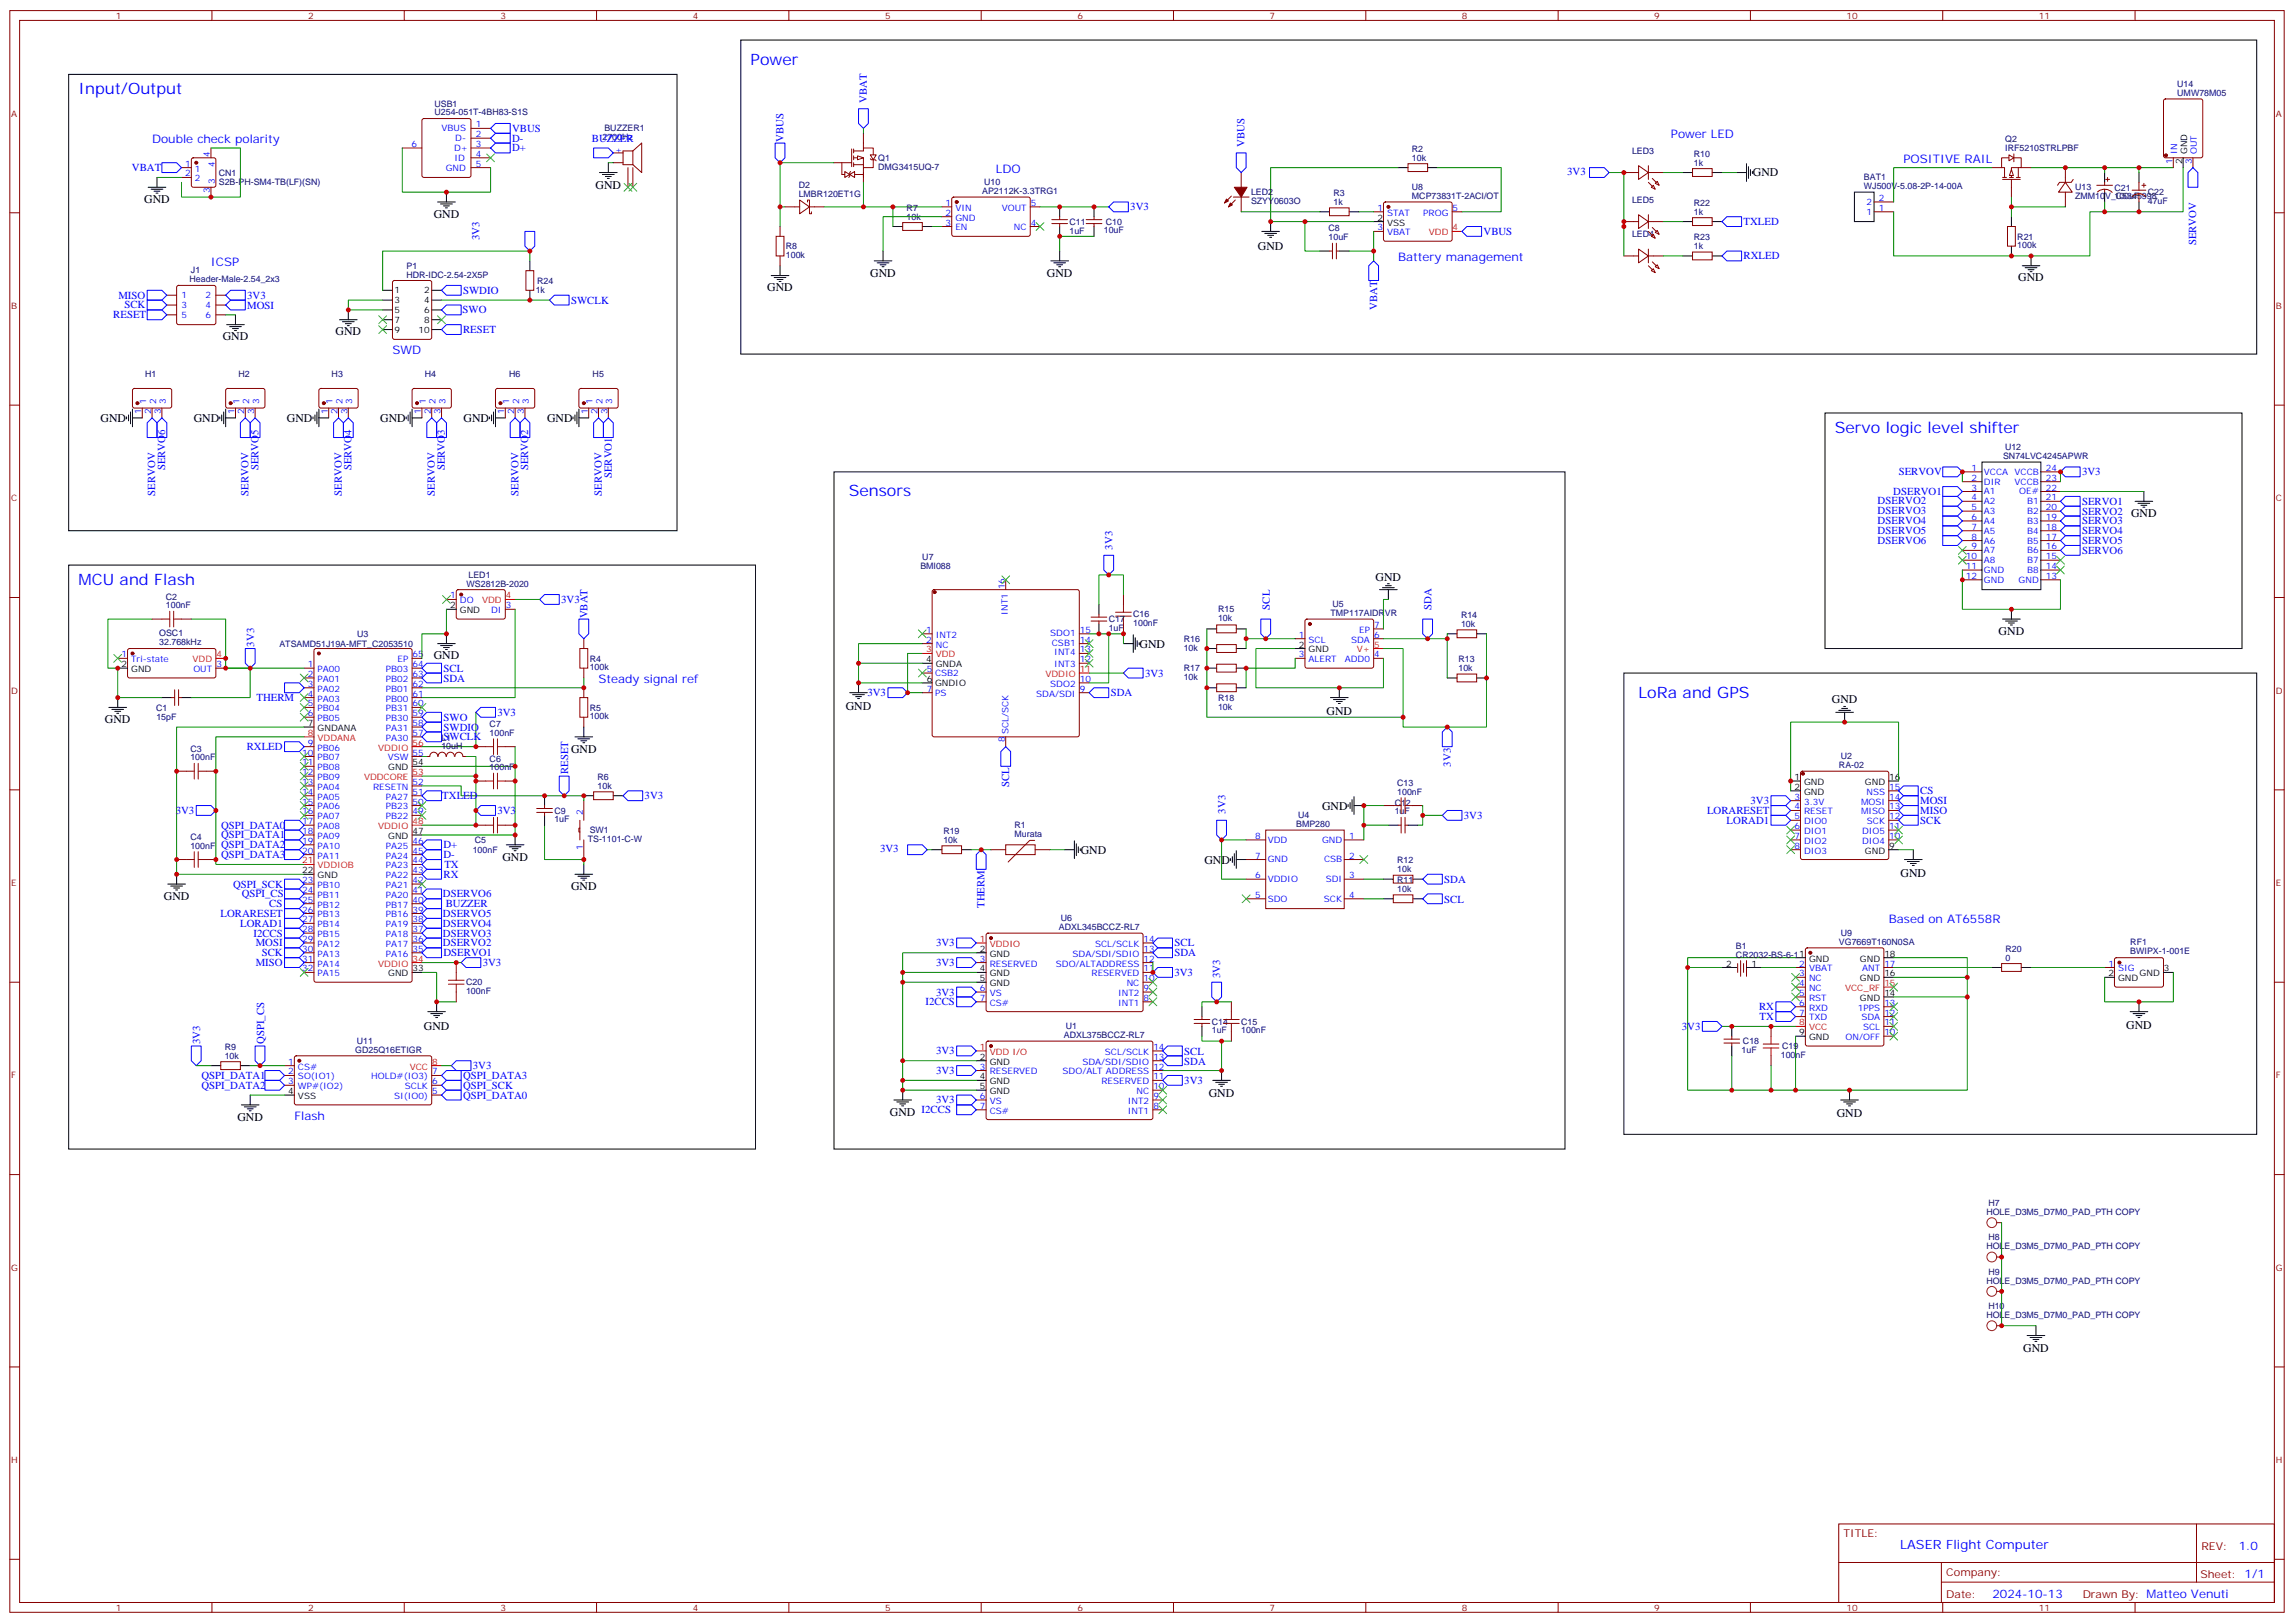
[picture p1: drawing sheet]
<svg xmlns="http://www.w3.org/2000/svg" width="825mm" height="583mm" viewBox="0 0 825 583" stroke-linecap="round" stroke-linejoin="round" font-family="sans-serif">
<defs><g id="words">
<g font-size="5.6" fill="#00f">
<text x="269.9" y="23.2">Power</text>
<text x="28.2" y="33.8">Input/Output</text>
<text x="659.7" y="155.5">Servo logic level shifter</text>
<text x="305.2" y="178.4">Sensors</text>
<text x="28.2" y="210.2">MCU and Flash</text>
<text x="589.1" y="250.8">LoRa and GPS</text>
</g>
<text font-size="4.6" fill="#00f" x="683.2" y="556.8">LASER Flight Computer</text>
<g font-size="4.2" fill="#00f">
<text x="54.7" y="51.4">Double check polarity</text>
<text x="600.8" y="49.6">Power LED</text>
<text x="684.4" y="58.5">POSITIVE RAIL</text>
<text x="358.1" y="62">LDO</text>
<text x="75.8" y="95.5">ICSP</text>
<text x="502.7" y="93.8">Battery management</text>
<text x="141.1" y="127.3">SWD</text>
<text x="215.2" y="245.5">Steady signal ref</text>
<text x="679.1" y="331.9">Based on AT6558R</text>
<text x="105.8" y="402.4">Flash</text>
<text x="804.9" y="557.1">1.0</text>
<text x="716.4" y="574.4">2024-10-13</text>
</g>
<g font-size="4.2">
<text x="630.2" y="63.4">GND</text>
<text x="214.1" y="68.1">GND</text>
<text x="51.9" y="73">GND</text>
<text x="155.9" y="78.2">GND</text>
<text x="452.3" y="89.9">GND</text>
<text x="312.9" y="99.4">GND</text>
<text x="376.4" y="99.4">GND</text>
<text x="725.7" y="101.2">GND</text>
<text x="275.9" y="104.7">GND</text>
<text x="80.1" y="122.3">GND</text>
<text x="120.6" y="120.6">GND</text>
<text x="36.2" y="151.6">GND</text>
<text x="69.7" y="151.6">GND</text>
<text x="103.2" y="151.6">GND</text>
<text x="136.7" y="151.6">GND</text>
<text x="166.7" y="151.6">GND</text>
<text x="196.7" y="151.6">GND</text>
<text x="766.2" y="185.8">GND</text>
<text x="494.6" y="208.7">GND</text>
<text x="409.8" y="232.8">GND</text>
<text x="718.6" y="228.2">GND</text>
<text x="155.9" y="237">GND</text>
<text x="304.1" y="255.1">GND</text>
<text x="477" y="256.8">GND</text>
<text x="658.6" y="252.8">GND</text>
<text x="37.7" y="259.9">GND</text>
<text x="205.3" y="270.5">GND</text>
<text x="475.4" y="291">GND</text>
<text x="180.6" y="309.3">GND</text>
<text x="388.6" y="306.8">GND</text>
<text x="433" y="310.4">GND</text>
<text x="683.3" y="315.1">GND</text>
<text x="58.9" y="323.4">GND</text>
<text x="205.3" y="319.9">GND</text>
<text x="152.4" y="370.4">GND</text>
<text x="764.5" y="369.7">GND</text>
<text x="434.6" y="394.4">GND</text>
<text x="320" y="401">GND I2CCS</text>
<text x="660.4" y="401.5">GND</text>
<text x="85.4" y="402.8">GND</text>
<text x="727.4" y="486.1">GND</text>
</g>
<g font-size="3.9" fill="#00f">
<text x="311.7" y="36.9" transform="rotate(-90 311.7 36.9)">VBAT</text>
<text x="184.1" y="47.4">VBUS</text>
<text x="184.1" y="50.9">D-</text>
<text x="212.8" y="50.9">BUZZER</text>
<text x="281.7" y="51.1" transform="rotate(-90 281.7 51.1)">VBUS</text>
<text x="447.5" y="52.8" transform="rotate(-90 447.5 52.8)">VBUS</text>
<text x="184.1" y="54.5">D+</text>
<text x="47.5" y="61.5">VBAT</text>
<text x="563.5" y="63.1">3V3</text>
<text x="406.4" y="75.6">3V3</text>
<text x="626.9" y="80.8">TXLED</text>
<text x="172.3" y="86.2" transform="rotate(-90 172.3 86.2)">3V3</text>
<text x="533.4" y="84.4">VBUS</text>
<text x="789.6" y="88.2" transform="rotate(-90 789.6 88.2)">SERVOV</text>
<text x="626.9" y="93.1">RXLED</text>
<text x="42.5" y="107.4">MISO</text>
<text x="88.9" y="107.4">3V3</text>
<text x="166.5" y="105.7">SWDIO</text>
<text x="44.7" y="110.9">SCK</text>
<text x="88.9" y="111">MOSI</text>
<text x="166.3" y="112.7">SWO</text>
<text x="205.3" y="109.2">SWCLK</text>
<text x="495.2" y="111.4" transform="rotate(-90 495.2 111.4)">VBAT</text>
<text x="40.7" y="114.3">RESET</text>
<text x="166.5" y="119.7">RESET</text>
<text x="59.4" y="169.1" transform="rotate(-90 59.4 169.1)">SERVO6</text>
<text x="92.9" y="169.1" transform="rotate(-90 92.9 169.1)">SERVO5</text>
<text x="126.4" y="169.1" transform="rotate(-90 126.4 169.1)">SERVO4</text>
<text x="159.9" y="169.1" transform="rotate(-90 159.9 169.1)">SERVO3</text>
<text x="189.9" y="169.1" transform="rotate(-90 189.9 169.1)">SERVO2</text>
<text x="220" y="171.9" transform="rotate(-90 220 171.9)">SERVO1</text>
<text x="682.7" y="170.9">SERVOV</text>
<text x="748.6" y="170.9">3V3</text>
<text x="55.8" y="178.2" transform="rotate(-90 55.8 178.2)">SERVOV</text>
<text x="89.4" y="178.2" transform="rotate(-90 89.4 178.2)">SERVOV</text>
<text x="122.9" y="178.2" transform="rotate(-90 122.9 178.2)">SERVOV</text>
<text x="156.4" y="178.2" transform="rotate(-90 156.4 178.2)">SERVOV</text>
<text x="186.4" y="178.2" transform="rotate(-90 186.4 178.2)">SERVOV</text>
<text x="216.4" y="178.2" transform="rotate(-90 216.4 178.2)">SERVOV</text>
<text x="680.7" y="177.9">DSERVO1</text>
<text x="675.1" y="181.3">DSERVO2</text>
<text x="675.1" y="184.9">DSERVO3</text>
<text x="748.6" y="181.5">SERVO1</text>
<text x="748.6" y="185">SERVO2</text>
<text x="675.1" y="188.4">DSERVO4</text>
<text x="675.1" y="191.9">DSERVO5</text>
<text x="748.6" y="188.5">SERVO3</text>
<text x="399.9" y="197.5" transform="rotate(-90 399.9 197.5)">3V3</text>
<text x="675.1" y="195.4">DSERVO6</text>
<text x="748.6" y="192">SERVO4</text>
<text x="748.6" y="195.6">SERVO5</text>
<text x="748.6" y="199.1">SERVO6</text>
<text x="201.8" y="216.8">3V3</text>
<text x="456.5" y="219.1" transform="rotate(-90 456.5 219.1)">SCL</text>
<text x="514.7" y="219.1" transform="rotate(-90 514.7 219.1)">SDA</text>
<text x="211.2" y="222.3" transform="rotate(-90 211.2 222.3)">VBAT</text>
<text x="91.4" y="232.4" transform="rotate(-90 91.4 232.4)">3V3</text>
<text x="159.5" y="245">SDA</text>
<text x="159.5" y="241.5">SCL</text>
<text x="411.7" y="243.3">3V3</text>
<text x="311.9" y="250.2">3V3</text>
<text x="399.3" y="250.2">SDA</text>
<text x="92.2" y="252">THERM</text>
<text x="178.9" y="257.2">3V3</text>
<text x="159.5" y="262.6">SWDIO</text>
<text x="159.5" y="259.1">SWO</text>
<text x="88.7" y="269.6">RXLED</text>
<text x="159.5" y="266.2">SWCLK</text>
<text x="521.6" y="275.6" transform="rotate(-90 521.6 275.6)">3V3</text>
<text x="204.2" y="278.3" transform="rotate(-90 204.2 278.3)">RESET</text>
<text x="159" y="287.3">TXLED</text>
<text x="231.8" y="287.3">3V3</text>
<text x="362.8" y="283.1" transform="rotate(-90 362.8 283.1)">SCL</text>
<text x="690.4" y="285.5">CS</text>
<text x="63.2" y="292.6">3V3</text>
<text x="178.9" y="292.5">3V3</text>
<text x="440.7" y="292.5" transform="rotate(-90 440.7 292.5)">3V3</text>
<text x="613.7" y="292.6">LORARESET</text>
<text x="629.4" y="289">3V3</text>
<text x="690.4" y="292.6">MISO</text>
<text x="690.4" y="289">MOSI</text>
<text x="79.5" y="297.9">QSPI_DATA0</text>
<text x="526.3" y="294.4">3V3</text>
<text x="620.8" y="296.1">LORAD1</text>
<text x="690.4" y="296.1">SCK</text>
<text x="79.5" y="301.4">QSPI_DATA1</text>
<text x="79.5" y="304.9">QSPI_DATA2</text>
<text x="159.5" y="304.9">D+</text>
<text x="79.5" y="308.5">QSPI_DATA3</text>
<text x="159.5" y="308.5">D-</text>
<text x="159.8" y="312">TX</text>
<text x="316.4" y="306.3">3V3</text>
<text x="159.5" y="315.5">RX</text>
<text x="519.3" y="317.6">SDA</text>
<text x="83.8" y="319">QSPI_SCK</text>
<text x="87" y="322.5">QSPI_CS</text>
<text x="159.3" y="322.5">DSERVO6</text>
<text x="79.3" y="329.6">LORARESET</text>
<text x="96.8" y="326">CS</text>
<text x="159.3" y="329.6">DSERVO5</text>
<text x="160.2" y="326.1">BUZZER</text>
<text x="354" y="326.4" transform="rotate(-90 354 326.4)">THERM</text>
<text x="519.3" y="324.4">SCL</text>
<text x="86.3" y="333.1">LORAD1</text>
<text x="159.3" y="333.1">DSERVO4</text>
<text x="91.1" y="336.7">I2CCS</text>
<text x="91.9" y="340.2">MOSI</text>
<text x="159.3" y="340.2">DSERVO2</text>
<text x="159.3" y="336.7">DSERVO3</text>
<text x="336.6" y="340.2">3V3</text>
<text x="422.3" y="340.2">SCL</text>
<text x="91.9" y="347.2">MISO</text>
<text x="94.1" y="343.7">SCK</text>
<text x="159.5" y="343.8">DSERVO1</text>
<text x="173.6" y="347.4">3V3</text>
<text x="336.6" y="347.3">3V3</text>
<text x="422.3" y="343.7">SDA</text>
<text x="422.3" y="350.8">3V3</text>
<text x="438.7" y="351.5" transform="rotate(-90 438.7 351.5)">3V3</text>
<text x="336.6" y="357.8">3V3</text>
<text x="332.8" y="361.4">I2CCS</text>
<text x="632.5" y="363.1">RX</text>
<text x="604.7" y="370.2">3V3</text>
<text x="632.7" y="366.7">TX</text>
<text x="72" y="375.3" transform="rotate(-90 72 375.3)">3V3</text>
<text x="94.9" y="375.3" transform="rotate(-90 94.9 375.3)">QSPI_CS</text>
<text x="336.6" y="379">3V3</text>
<text x="425.8" y="379.1">SCL</text>
<text x="425.8" y="382.6">SDA</text>
<text x="72.4" y="387.8">QSPI_DATA1</text>
<text x="166.5" y="387.8">QSPI_DATA3</text>
<text x="170" y="384.3">3V3</text>
<text x="336.6" y="386.1">3V3</text>
<text x="425.8" y="389.7">3V3</text>
<text x="72.4" y="391.4">QSPI_DATA2</text>
<text x="166.5" y="391.4">QSPI_SCK</text>
<text x="166.5" y="394.9">QSPI_DATA0</text>
<text x="336.6" y="396.6">3V3</text>
</g>
<g font-size="3.9" fill="#800">
<text x="662.9" y="552.4">TITLE:</text>
<text x="791.5" y="557.1">REV:</text>
<text x="699.8" y="566.6">Company:</text>
<text x="791.1" y="567.2">Sheet: 1/1</text>
<text x="699.8" y="574.3">Date:</text>
<text x="748.8" y="574.3">Drawn By: Matteo Venuti</text>
</g>
<g font-size="3.2" fill="#800">
<text x="41.6" y="6.8">1</text>
<text x="110.8" y="6.8">2</text>
<text x="179.9" y="6.8">3</text>
<text x="249.1" y="6.8">4</text>
<text x="318.2" y="6.8">5</text>
<text x="387.3" y="6.8">6</text>
<text x="456.5" y="6.8">7</text>
<text x="525.6" y="6.8">8</text>
<text x="594.8" y="6.8">9</text>
<text x="663.9" y="6.8">10</text>
<text x="733.1" y="6.8">11</text>
<text x="4.1" y="41.9">A</text>
<text x="818.3" y="41.9">A</text>
<text x="4.1" y="111.1">B</text>
<text x="818.3" y="111.1">B</text>
<text x="4.1" y="180.2">C</text>
<text x="818.3" y="180.2">C</text>
<text x="4.1" y="249.3">D</text>
<text x="818.3" y="249.3">D</text>
<text x="4.1" y="318.5">E</text>
<text x="818.3" y="318.5">E</text>
<text x="4.1" y="387.6">F</text>
<text x="818.3" y="387.6">F</text>
<text x="4.1" y="456.8">G</text>
<text x="818.3" y="456.8">G</text>
<text x="4.1" y="525.9">H</text>
<text x="818.3" y="525.9">H</text>
<text x="41.6" y="579">1</text>
<text x="110.8" y="579">2</text>
<text x="179.9" y="579">3</text>
<text x="249.1" y="579">4</text>
<text x="318.2" y="579">5</text>
<text x="387.3" y="579">6</text>
<text x="456.5" y="579">7</text>
<text x="525.6" y="579">8</text>
<text x="594.8" y="579">9</text>
<text x="663.9" y="579">10</text>
<text x="733.1" y="579">11</text>
</g>
<g font-size="3.2" fill="#000080">
<text x="782.8" y="34.5">UMW78M05</text>
<text x="782.8" y="31.3">U14</text>
<text x="156.2" y="41.5">U254-051T-4BH83-S1S</text>
<text x="156.2" y="38.3">USB1</text>
<text x="217.3" y="47.2">BUZZER1</text>
<text x="216.6" y="50.4">2700Hz</text>
<text x="721" y="51.1">Q2</text>
<text x="315.7" y="57.8">Q1</text>
<text x="507.7" y="57.8">10k</text>
<text x="507.7" y="54.6">R2</text>
<text x="586.8" y="55.2">LED3</text>
<text x="609" y="59.5">1k</text>
<text x="609" y="56.3">R10</text>
<text x="721" y="54.3">IRF5210STRLPBF</text>
<text x="78.7" y="63.2">CN1</text>
<text x="315.7" y="61.1">DMG3415UQ-7</text>
<text x="670.2" y="64.8">BAT1</text>
<text x="78.7" y="66.4">S2B-PH-SM4-TB(LF)(SN)</text>
<text x="287.2" y="70.8">LMBR120ET1G</text>
<text x="287.2" y="67.6">D2</text>
<text x="353.1" y="69.8">AP2112K-3.3TRG1</text>
<text x="353.8" y="66.6">U10</text>
<text x="449.8" y="70.2">LED2</text>
<text x="479.4" y="70.5">R3</text>
<text x="507.7" y="71.4">MCP73831T-2ACI/OT</text>
<text x="507.7" y="68.2">U8</text>
<text x="670.2" y="68">WJ500V-5.08-2P-14-00A</text>
<text x="746.1" y="71.6">ZMM10V_C5345998</text>
<text x="746.1" y="68.5">U13</text>
<text x="760.2" y="71.6">100uF</text>
<text x="760.2" y="68.5">C21</text>
<text x="772.2" y="70.2">C22</text>
<text x="326" y="75.8">R7</text>
<text x="449.8" y="73.4">SZYY0603O</text>
<text x="479.4" y="73.7">1k</text>
<text x="586.8" y="72.8">LED5</text>
<text x="609" y="77.2">1k</text>
<text x="609" y="73.9">R22</text>
<text x="772.2" y="73.4">47uF</text>
<text x="326" y="79">10k</text>
<text x="384.5" y="84">1uF</text>
<text x="384.5" y="80.8">C11</text>
<text x="396.9" y="83.9">10uF</text>
<text x="397.6" y="80.7">C10</text>
<text x="477.7" y="83.2">C8</text>
<text x="282.6" y="89.6">R8</text>
<text x="477.7" y="86.4">10uF</text>
<text x="586.8" y="85.2">LED4</text>
<text x="609" y="89.5">1k</text>
<text x="609" y="86.2">R23</text>
<text x="725.3" y="89.3">100k</text>
<text x="725.3" y="86.1">R21</text>
<text x="282.6" y="92.8">100k</text>
<text x="68.2" y="101.5">Header-Male-2.54_2x3</text>
<text x="68.7" y="98.3">J1</text>
<text x="146.2" y="99.8">HDR-IDC-2.54-2X5P</text>
<text x="146.2" y="96.6">P1</text>
<text x="193.1" y="102">R24</text>
<text x="192.6" y="105.2">1k</text>
<text x="52.2" y="135.4">H1</text>
<text x="85.7" y="135.4">H2</text>
<text x="119.2" y="135.4">H3</text>
<text x="152.8" y="135.4">H4</text>
<text x="183.1" y="135.4">H6</text>
<text x="213.1" y="135.4">H5</text>
<text x="720.9" y="161.9">U12</text>
<text x="720.2" y="165">SN74LVC4245APWR</text>
<text x="331.6" y="201.2">U7</text>
<text x="168.5" y="207.7">LED1</text>
<text x="330.9" y="204.4">BMI088</text>
<text x="59.6" y="215.5">C2</text>
<text x="167.7" y="210.9">WS2812B-2020</text>
<text x="59.6" y="218.7">100nF</text>
<text x="407.5" y="221.9">C16</text>
<text x="438" y="220.1">R15</text>
<text x="478.4" y="221.5">TMP117AIDRVR</text>
<text x="479.1" y="218.3">U5</text>
<text x="398.6" y="226.8">1uF</text>
<text x="398.6" y="223.7">C17</text>
<text x="407.5" y="225.1">100nF</text>
<text x="438" y="223.3">10k</text>
<text x="525.3" y="225.4">10k</text>
<text x="525.3" y="222.2">R14</text>
<text x="57.3" y="231.9">32.768kHz</text>
<text x="57.3" y="228.7">OSC1</text>
<text x="100.5" y="232.5">ATSAMD51J19A-MFT_C2053510</text>
<text x="128.4" y="228.9">U3</text>
<text x="425.6" y="233.9">10k</text>
<text x="425.6" y="230.7">R16</text>
<text x="212" y="237.8">R4</text>
<text x="524.4" y="238.1">R13</text>
<text x="212" y="241">100k</text>
<text x="425.6" y="244.5">10k</text>
<text x="425.6" y="241.3">R17</text>
<text x="524.4" y="241.2">10k</text>
<text x="438" y="251.9">R18</text>
<text x="56.1" y="255.4">C1</text>
<text x="212" y="255.4">R5</text>
<text x="438" y="255">10k</text>
<text x="56.2" y="258.9">15pF</text>
<text x="176" y="261.4">C7</text>
<text x="212" y="258.6">100k</text>
<text x="158.7" y="269.3">10uH</text>
<text x="158.7" y="266.2">L1</text>
<text x="176" y="264.5">100nF</text>
<text x="68.4" y="273.3">100nF</text>
<text x="68.4" y="270.2">C3</text>
<text x="176" y="273.7">C6</text>
<text x="661.9" y="273">U2</text>
<text x="176" y="276.9">100nF</text>
<text x="214.9" y="280.4">R6</text>
<text x="661.2" y="276.2">RA-02</text>
<text x="214.9" y="283.6">10k</text>
<text x="502.4" y="285.7">100nF</text>
<text x="502.4" y="282.6">C13</text>
<text x="199.3" y="292.5">C9</text>
<text x="501.5" y="292.7">1uF</text>
<text x="501.5" y="289.6">C12</text>
<text x="199.3" y="295.6">1uF</text>
<text x="212" y="299.4">SW1</text>
<text x="339.2" y="299.7">R19</text>
<text x="364.8" y="297.7">R1</text>
<text x="466" y="297.3">BMP280</text>
<text x="466.7" y="294.1">U4</text>
<text x="68.4" y="305.1">100nF</text>
<text x="68.4" y="302">C4</text>
<text x="170.8" y="303.1">C5</text>
<text x="211.3" y="302.6">TS-1101-C-W</text>
<text x="339.2" y="303">10k</text>
<text x="364.8" y="301">Murata</text>
<text x="170" y="306.6">100nF</text>
<text x="502.4" y="310.4">R12</text>
<text x="502.4" y="317.4">R11</text>
<text x="502.4" y="313.5">10k</text>
<text x="502.4" y="320.6">10k</text>
<text x="380.7" y="334.4">ADXL345BCCZ-RL7</text>
<text x="381.4" y="331.2">U6</text>
<text x="624.2" y="341.1">B1</text>
<text x="661.2" y="339.7">VG7669T160N0SA</text>
<text x="661.9" y="336.5">U9</text>
<text x="765.9" y="339.8">RF1</text>
<text x="624.2" y="344.2">CR2032-BS-6-11</text>
<text x="721.1" y="345.3">0</text>
<text x="721.1" y="342.2">R20</text>
<text x="765.9" y="343">BWIPX-1-001E</text>
<text x="167.6" y="357.4">100nF</text>
<text x="167.6" y="354.2">C20</text>
<text x="383.2" y="370">U1</text>
<text x="435.7" y="371.5">1uF</text>
<text x="435.7" y="368.3">C14</text>
<text x="446.3" y="371.5">100nF</text>
<text x="446.3" y="368.3">C15</text>
<text x="80.8" y="377.4">R9</text>
<text x="128.3" y="375.1">U11</text>
<text x="382.5" y="373.2">ADXL375BCCZ-RL7</text>
<text x="626.7" y="375.4">C18</text>
<text x="640.8" y="377.1">C19</text>
<text x="80.8" y="380.6">10k</text>
<text x="127.8" y="378.4">GD25Q16ETIGR</text>
<text x="626.2" y="378.6">1uF</text>
<text x="640.3" y="380.4">100nF</text>
<text x="714.2" y="436.7">HOLE_D3M5_D7M0_PAD_PTH COPY</text>
<text x="714.9" y="433.5">H7</text>
<text x="714.2" y="449">HOLE_D3M5_D7M0_PAD_PTH COPY</text>
<text x="714.9" y="445.8">H8</text>
<text x="714.2" y="461.4">HOLE_D3M5_D7M0_PAD_PTH COPY</text>
<text x="714.9" y="458.2">H9</text>
<text x="714.2" y="473.7">HOLE_D3M5_D7M0_PAD_PTH COPY</text>
<text x="714.9" y="470.5">H10</text>
</g>
<g font-size="3.2" fill="#00f">
<text x="158.7" y="47.2">VBUS</text>
<text x="171.1" y="45.8">1</text>
<text x="147.9" y="52.8">6</text>
<text x="163.7" y="50.7">D-</text>
<text x="171.1" y="52.8">3</text>
<text x="171.1" y="49.3">2</text>
<text x="66.6" y="59.9">1</text>
<text x="75.5" y="56.6" transform="rotate(-90 75.5 56.6)">4</text>
<text x="163.2" y="54.3">D+</text>
<text x="163.4" y="57.8">ID</text>
<text x="171.1" y="56.4">4</text>
<text x="171.1" y="59.9">5</text>
<text x="221.2" y="55">+</text>
<text x="781" y="58.9" transform="rotate(-90 781 58.9)">1</text>
<text x="782.8" y="55.4" transform="rotate(-90 782.8 55.4)">IN</text>
<text x="788.1" y="58.9" transform="rotate(-90 788.1 58.9)">3</text>
<text x="789.9" y="55.4" transform="rotate(-90 789.9 55.4)">OUT</text>
<text x="66.6" y="63.4">2</text>
<text x="70.1" y="61.7">1</text>
<text x="70.1" y="65.2">2</text>
<text x="77.3" y="60" transform="rotate(-90 77.3 60)">4</text>
<text x="160.3" y="61.3">GND</text>
<text x="75.5" y="69.5" transform="rotate(-90 75.5 69.5)">3</text>
<text x="77.3" y="66" transform="rotate(-90 77.3 66)">3</text>
<text x="340" y="74">1</text>
<text x="340" y="77.5">2</text>
<text x="343.5" y="75.8">VIN</text>
<text x="360.2" y="75.8">VOUT</text>
<text x="370.6" y="74">5</text>
<text x="495.2" y="75.8">1</text>
<text x="498.7" y="77.5">STAT</text>
<text x="511.7" y="77.5">PROG</text>
<text x="522.3" y="75.8">5</text>
<text x="671.1" y="77.2">1</text>
<text x="671.1" y="73.7">2</text>
<text x="675.6" y="75.8">1</text>
<text x="675.6" y="72.2">2</text>
<text x="340" y="81.1">3</text>
<text x="343.5" y="79.3">GND</text>
<text x="343.5" y="82.8">EN</text>
<text x="364.5" y="82.8">NC</text>
<text x="370.6" y="81.1">4</text>
<text x="495.2" y="82.8">3</text>
<text x="498.7" y="84.6">VBAT</text>
<text x="65.3" y="107.2">1</text>
<text x="73.8" y="107.2">2</text>
<text x="65.3" y="110.7">3</text>
<text x="73.8" y="110.7">4</text>
<text x="65.3" y="114.2">5</text>
<text x="73.8" y="114.2">6</text>
<text x="50.8" y="148.9" transform="rotate(-90 50.8 148.9)">1</text>
<text x="52.6" y="145.4" transform="rotate(-90 52.6 145.4)">1</text>
<text x="54.3" y="148.9" transform="rotate(-90 54.3 148.9)">2</text>
<text x="56.1" y="145.4" transform="rotate(-90 56.1 145.4)">2</text>
<text x="57.9" y="148.9" transform="rotate(-90 57.9 148.9)">3</text>
<text x="59.6" y="145.4" transform="rotate(-90 59.6 145.4)">3</text>
<text x="84.3" y="148.9" transform="rotate(-90 84.3 148.9)">1</text>
<text x="86.1" y="145.4" transform="rotate(-90 86.1 145.4)">1</text>
<text x="87.8" y="148.9" transform="rotate(-90 87.8 148.9)">2</text>
<text x="89.6" y="145.4" transform="rotate(-90 89.6 145.4)">2</text>
<text x="91.4" y="148.9" transform="rotate(-90 91.4 148.9)">3</text>
<text x="93.1" y="145.4" transform="rotate(-90 93.1 145.4)">3</text>
<text x="117.8" y="148.9" transform="rotate(-90 117.8 148.9)">1</text>
<text x="119.6" y="145.4" transform="rotate(-90 119.6 145.4)">1</text>
<text x="121.4" y="148.9" transform="rotate(-90 121.4 148.9)">2</text>
<text x="123.1" y="145.4" transform="rotate(-90 123.1 145.4)">2</text>
<text x="124.9" y="148.9" transform="rotate(-90 124.9 148.9)">3</text>
<text x="126.6" y="145.4" transform="rotate(-90 126.6 145.4)">3</text>
<text x="151.3" y="148.9" transform="rotate(-90 151.3 148.9)">1</text>
<text x="153.1" y="145.4" transform="rotate(-90 153.1 145.4)">1</text>
<text x="154.9" y="148.9" transform="rotate(-90 154.9 148.9)">2</text>
<text x="156.6" y="145.4" transform="rotate(-90 156.6 145.4)">2</text>
<text x="158.4" y="148.9" transform="rotate(-90 158.4 148.9)">3</text>
<text x="160.2" y="145.4" transform="rotate(-90 160.2 145.4)">3</text>
<text x="181.3" y="148.9" transform="rotate(-90 181.3 148.9)">1</text>
<text x="183.1" y="145.4" transform="rotate(-90 183.1 145.4)">1</text>
<text x="184.9" y="148.9" transform="rotate(-90 184.9 148.9)">2</text>
<text x="186.6" y="145.4" transform="rotate(-90 186.6 145.4)">2</text>
<text x="188.4" y="148.9" transform="rotate(-90 188.4 148.9)">3</text>
<text x="190.1" y="145.4" transform="rotate(-90 190.1 145.4)">3</text>
<text x="211.3" y="148.9" transform="rotate(-90 211.3 148.9)">1</text>
<text x="213.1" y="145.4" transform="rotate(-90 213.1 145.4)">1</text>
<text x="214.8" y="148.9" transform="rotate(-90 214.8 148.9)">2</text>
<text x="216.6" y="145.4" transform="rotate(-90 216.6 145.4)">2</text>
<text x="218.4" y="148.9" transform="rotate(-90 218.4 148.9)">3</text>
<text x="220.1" y="145.4" transform="rotate(-90 220.1 145.4)">3</text>
<text x="708.8" y="169.3">1</text>
<text x="708.8" y="172.8">2</text>
<text x="713.3" y="170.7">VCCA VCCB</text>
<text x="735.5" y="172.8">23</text>
<text x="735.5" y="169.3">24</text>
<text x="708.8" y="176.3">3</text>
<text x="708.8" y="179.8">4</text>
<text x="713.3" y="174.2">DIR</text>
<text x="713.3" y="177.7">A1</text>
<text x="724.3" y="174.2">VCCB</text>
<text x="726" y="177.7">OE#</text>
<text x="735.5" y="179.8">21</text>
<text x="735.5" y="176.3">22</text>
<text x="708.8" y="183.4">5</text>
<text x="713.3" y="181.3">A2</text>
<text x="713.3" y="184.8">A3</text>
<text x="728.9" y="184.8">B2</text>
<text x="728.9" y="181.3">B1</text>
<text x="735.5" y="183.4">20</text>
<text x="708.8" y="186.9">6</text>
<text x="708.8" y="190.4">7</text>
<text x="713.3" y="188.3">A4</text>
<text x="713.3" y="191.8">A5</text>
<text x="728.9" y="191.8">B4</text>
<text x="728.9" y="188.3">B3</text>
<text x="735.5" y="190.4">18</text>
<text x="735.5" y="186.9">19</text>
<text x="708.8" y="194">8</text>
<text x="708.8" y="197.5">9</text>
<text x="713.3" y="195.4">A6</text>
<text x="728.9" y="195.4">B5</text>
<text x="735.5" y="197.5">16</text>
<text x="735.5" y="194">17</text>
<text x="706.8" y="201">10</text>
<text x="713.3" y="198.9">A7</text>
<text x="713.3" y="202.4">A8</text>
<text x="728.9" y="202.4">B7</text>
<text x="728.9" y="198.9">B6</text>
<text x="735.5" y="201">15</text>
<text x="706.8" y="204.5">11</text>
<text x="706.8" y="208.1">12</text>
<text x="713.3" y="206">GND</text>
<text x="713.3" y="209.5">GND</text>
<text x="725.8" y="209.5">GND</text>
<text x="728.9" y="206">B8</text>
<text x="735.5" y="208.1">13</text>
<text x="735.5" y="204.5">14</text>
<text x="161.9" y="215.1">1</text>
<text x="361.2" y="211.8" transform="rotate(-90 361.2 211.8)">16</text>
<text x="165.3" y="216.9">DO</text>
<text x="176.6" y="220.4">DI</text>
<text x="181.9" y="218.7">3</text>
<text x="362.3" y="220.9" transform="rotate(-90 362.3 220.9)">INT1</text>
<text x="332.9" y="227.5">1</text>
<text x="388.2" y="227.5">15</text>
<text x="488.7" y="227.5">EP</text>
<text x="494.1" y="225.7">7</text>
<text x="332.9" y="231">2</text>
<text x="336.4" y="229.2">INT2</text>
<text x="336.4" y="232.8">NC</text>
<text x="377.6" y="228.5">SDO1</text>
<text x="378.2" y="232.1">CSB1</text>
<text x="388.2" y="231">14</text>
<text x="467" y="229.2">1</text>
<text x="470.5" y="231">SCL</text>
<text x="485.8" y="231">SDA</text>
<text x="494.1" y="229.2">6</text>
<text x="43.7" y="236.3">1</text>
<text x="47.2" y="238.1">Tri-state</text>
<text x="77.8" y="239.8">3</text>
<text x="110.7" y="239.8">1</text>
<text x="142.9" y="238.1">EP</text>
<text x="148.3" y="236.3">65</text>
<text x="148.3" y="239.8">64</text>
<text x="379.1" y="239.8">INT3</text>
<text x="379.1" y="235.6">INT4</text>
<text x="388.2" y="238.1">12</text>
<text x="388.2" y="234.5">13</text>
<text x="467" y="236.3">3</text>
<text x="470.5" y="238.1">ALERT</text>
<text x="483.5" y="238.1">ADD0</text>
<text x="494.1" y="236.3">4</text>
<text x="69.5" y="241.6">OUT</text>
<text x="110.7" y="243.3">2</text>
<text x="114.2" y="245.1">PA01</text>
<text x="114.2" y="241.6">PA00</text>
<text x="138.7" y="241.6">PB03</text>
<text x="138.7" y="245.1">PB02</text>
<text x="148.3" y="243.3">63</text>
<text x="333.3" y="241.6">5</text>
<text x="336.2" y="243">CSB2</text>
<text x="388.2" y="245.1">10</text>
<text x="110.7" y="250.4">4</text>
<text x="110.7" y="246.9">3</text>
<text x="114.2" y="248.6">PA02</text>
<text x="138.7" y="248.6">PB01</text>
<text x="148.3" y="246.9">62</text>
<text x="148.3" y="250.4">61</text>
<text x="333.3" y="248.6">7</text>
<text x="336.2" y="250">PS</text>
<text x="372.6" y="250.4">SDA/SDI</text>
<text x="377.6" y="246.9">SDO2</text>
<text x="388.2" y="248.6">9</text>
<text x="110.7" y="257.5">6</text>
<text x="110.7" y="253.9">5</text>
<text x="114.2" y="255.7">PB04</text>
<text x="114.2" y="252.2">PA03</text>
<text x="138.7" y="252.2">PB00</text>
<text x="138.7" y="255.7">PB31</text>
<text x="148.3" y="253.9">60</text>
<text x="148.3" y="257.5">59</text>
<text x="114.2" y="259.2">PB05</text>
<text x="138.7" y="259.2">PB30</text>
<text x="138.7" y="262.7">PA31</text>
<text x="148.3" y="261">58</text>
<text x="362.7" y="263.8" transform="rotate(-90 362.7 263.8)">SCL/SCK</text>
<text x="110.7" y="268">9</text>
<text x="114.2" y="269.8">PB06</text>
<text x="138.7" y="266.3">PA30</text>
<text x="148.3" y="264.5">57</text>
<text x="361.2" y="266.7" transform="rotate(-90 361.2 266.7)">8</text>
<text x="108.7" y="275.1">11</text>
<text x="108.7" y="271.6">10</text>
<text x="114.2" y="273.3">PB07</text>
<text x="139.4" y="273.3">VSW</text>
<text x="148.3" y="271.6">55</text>
<text x="108.7" y="278.6">12</text>
<text x="114.2" y="280.4">PB09</text>
<text x="114.2" y="276.9">PB08</text>
<text x="108.7" y="285.7">14</text>
<text x="108.7" y="282.2">13</text>
<text x="114.2" y="287.4">PA05</text>
<text x="114.2" y="283.9">PA04</text>
<text x="134.1" y="283.9">RESETN</text>
<text x="138.7" y="287.4">PA27</text>
<text x="148.3" y="282.2">52</text>
<text x="148.3" y="285.7">51</text>
<text x="645.2" y="287.4">3</text>
<text x="671.1" y="285.7">NSS</text>
<text x="679.3" y="287.4">14</text>
<text x="679.3" y="283.9">15</text>
<text x="108.7" y="292.7">16</text>
<text x="108.7" y="289.2">15</text>
<text x="114.2" y="291">PA06</text>
<text x="138.7" y="291">PB23</text>
<text x="148.3" y="289.2">50</text>
<text x="148.3" y="292.7">49</text>
<text x="209.5" y="293.1" transform="rotate(-90 209.5 293.1)">2</text>
<text x="645.2" y="291">4</text>
<text x="648.7" y="289.2">3.3V</text>
<text x="648.7" y="292.7">RESET</text>
<text x="669.1" y="292.7">MISO</text>
<text x="669.1" y="289.2">MOSI</text>
<text x="679.3" y="291">13</text>
<text x="108.7" y="299.8">18</text>
<text x="108.7" y="296.3">17</text>
<text x="114.2" y="298">PA08</text>
<text x="114.2" y="294.5">PA07</text>
<text x="138.7" y="294.5">PB22</text>
<text x="645.2" y="294.5">5</text>
<text x="645.2" y="298">6</text>
<text x="648.7" y="296.3">DIO0</text>
<text x="648.7" y="299.8">DIO1</text>
<text x="669.5" y="299.8">DIO5</text>
<text x="671.2" y="296.3">SCK</text>
<text x="679.3" y="298">11</text>
<text x="679.3" y="294.5">12</text>
<text x="108.7" y="303.3">19</text>
<text x="114.2" y="305.1">PA10</text>
<text x="114.2" y="301.6">PA09</text>
<text x="138.7" y="305.1">PA25</text>
<text x="148.3" y="303.3">46</text>
<text x="209.5" y="305.7" transform="rotate(-90 209.5 305.7)">1</text>
<text x="451.3" y="301.6">8</text>
<text x="455.8" y="303">VDD</text>
<text x="475.3" y="303">GND</text>
<text x="485.1" y="301.6">1</text>
<text x="645.2" y="301.6">7</text>
<text x="645.2" y="305.1">8</text>
<text x="648.7" y="303.3">DIO2</text>
<text x="669.5" y="303.3">DIO4</text>
<text x="679.3" y="301.6">10</text>
<text x="108.7" y="306.8">20</text>
<text x="114.2" y="308.6">PA11</text>
<text x="138.7" y="308.6">PA24</text>
<text x="148.3" y="306.8">45</text>
<text x="148.3" y="310.4">44</text>
<text x="451.3" y="308.6">7</text>
<text x="455.8" y="310">GND</text>
<text x="476" y="310">CSB</text>
<text x="485.1" y="308.6">2</text>
<text x="648.7" y="306.8">DIO3</text>
<text x="108.7" y="317.4">23</text>
<text x="138.7" y="312.1">PA23</text>
<text x="138.7" y="315.7">PA22</text>
<text x="148.3" y="313.9">43</text>
<text x="148.3" y="317.4">42</text>
<text x="451.3" y="315.7">6</text>
<text x="455.8" y="317.1">VDDIO</text>
<text x="476.7" y="317.1">SDI</text>
<text x="485.1" y="315.7">3</text>
<text x="108.7" y="321">24</text>
<text x="114.2" y="322.7">PB11</text>
<text x="114.2" y="319.2">PB10</text>
<text x="138.7" y="319.2">PA21</text>
<text x="138.7" y="322.7">PA20</text>
<text x="148.3" y="321">41</text>
<text x="451.3" y="322.7">5</text>
<text x="485.1" y="322.7">4</text>
<text x="108.7" y="328">26</text>
<text x="108.7" y="324.5">25</text>
<text x="114.2" y="329.8">PB13</text>
<text x="114.2" y="326.2">PB12</text>
<text x="138.7" y="326.2">PB17</text>
<text x="138.7" y="329.8">PB16</text>
<text x="148.3" y="324.5">40</text>
<text x="148.3" y="328">39</text>
<text x="455.8" y="324.1">SDO</text>
<text x="476" y="324.1">SCK</text>
<text x="108.7" y="335.1">28</text>
<text x="108.7" y="331.5">27</text>
<text x="114.2" y="333.3">PB14</text>
<text x="138.7" y="333.3">PA19</text>
<text x="148.3" y="331.5">38</text>
<text x="148.3" y="335.1">37</text>
<text x="108.7" y="338.6">29</text>
<text x="114.2" y="340.4">PA12</text>
<text x="114.2" y="336.8">PB15</text>
<text x="138.7" y="336.8">PA18</text>
<text x="138.7" y="340.4">PA17</text>
<text x="148.3" y="338.6">36</text>
<text x="393.7" y="340.4">SCL/SCLK</text>
<text x="411.2" y="338.6">14</text>
<text x="108.7" y="345.7">31</text>
<text x="108.7" y="342.1">30</text>
<text x="114.2" y="347.4">PA14</text>
<text x="114.2" y="343.9">PA13</text>
<text x="138.7" y="343.9">PA16</text>
<text x="148.3" y="342.1">35</text>
<text x="352.3" y="345.7">3</text>
<text x="355.8" y="347.4">RESERVED</text>
<text x="379.6" y="347.4">SDO/ALTADDRESS</text>
<text x="385.6" y="343.9">SDA/SDI/SDIO</text>
<text x="411.2" y="345.7">12</text>
<text x="411.2" y="342.1">13</text>
<text x="646.9" y="347.4">2</text>
<text x="677.5" y="347.4">17</text>
<text x="758" y="347.4">1</text>
<text x="108.7" y="349.2">32</text>
<text x="114.2" y="350.9">PA15</text>
<text x="392.5" y="350.9">RESERVED</text>
<text x="411.2" y="352.7">10</text>
<text x="411.2" y="349.2">11</text>
<text x="646.9" y="350.9">3</text>
<text x="650.4" y="349.2">VBAT</text>
<text x="650.4" y="352.7">NC</text>
<text x="669.5" y="349.2">ANT</text>
<text x="761.5" y="349.2">SIG</text>
<text x="352.3" y="356.2">6</text>
<text x="352.3" y="359.8">7</text>
<text x="355.8" y="358">VS</text>
<text x="402" y="358">INT2</text>
<text x="405.1" y="354.5">NC</text>
<text x="411.2" y="359.8">8</text>
<text x="411.2" y="356.2">9</text>
<text x="646.9" y="354.5">4</text>
<text x="646.9" y="358">5</text>
<text x="650.4" y="356.2">NC</text>
<text x="650.4" y="359.8">RST</text>
<text x="355.8" y="361.5">CS#</text>
<text x="402" y="361.5">INT1</text>
<text x="646.9" y="361.5">6</text>
<text x="646.9" y="365.1">7</text>
<text x="650.4" y="363.3">RXD</text>
<text x="668" y="363.3">1PPS</text>
<text x="677.5" y="365.1">12</text>
<text x="677.5" y="361.5">13</text>
<text x="650.4" y="366.8">TXD</text>
<text x="669.2" y="366.8">SDA</text>
<text x="669.9" y="370.3">SCL</text>
<text x="677.5" y="368.6">11</text>
<text x="414.7" y="377.4">14</text>
<text x="663.6" y="373.9">ON/OFF</text>
<text x="677.5" y="372.1">10</text>
<text x="103.6" y="382.7">1</text>
<text x="389.2" y="382.7">SDA/SDI/SDIO</text>
<text x="397.3" y="379.2">SCL/SCLK</text>
<text x="414.7" y="380.9">13</text>
<text x="103.6" y="386.2">2</text>
<text x="103.6" y="389.7">3</text>
<text x="107.1" y="384.5">CS#</text>
<text x="107.1" y="388">SO(IO1)</text>
<text x="133.5" y="388">HOLD#(IO3)</text>
<text x="155.4" y="389.7">6</text>
<text x="155.4" y="386.2">7</text>
<text x="352.3" y="384.5">3</text>
<text x="355.8" y="386.2">RESERVED</text>
<text x="382" y="386.2">SDO/ALT ADDRESS</text>
<text x="396" y="389.7">RESERVED</text>
<text x="414.7" y="388">11</text>
<text x="414.7" y="384.5">12</text>
<text x="107.1" y="391.5">WP#(IO2)</text>
<text x="141.7" y="395">SI(IO0)</text>
<text x="145.6" y="391.5">SCLK</text>
<text x="155.4" y="393.3">5</text>
<text x="352.3" y="395">6</text>
<text x="408.6" y="393.3">NC</text>
<text x="414.7" y="395">9</text>
<text x="414.7" y="391.5">10</text>
<text x="352.3" y="398.6">7</text>
<text x="355.8" y="396.8">VS</text>
<text x="355.8" y="400.3">CS#</text>
<text x="405.5" y="400.3">INT1</text>
<text x="405.5" y="396.8">INT2</text>
<text x="414.7" y="398.6">8</text>
</g>
<g font-size="3.2">
<text x="784.6" y="58.9" transform="rotate(-90 784.6 58.9)">2</text>
<text x="786.3" y="55.4" transform="rotate(-90 786.3 55.4)">GND</text>
<text x="495.2" y="79.3">2</text>
<text x="498.7" y="81.1">VSS</text>
<text x="141.8" y="105.4">1</text>
<text x="152.5" y="105.4">2</text>
<text x="141.8" y="108.9">3</text>
<text x="141.8" y="112.5">5</text>
<text x="152.5" y="108.9">4</text>
<text x="152.5" y="112.5">6</text>
<text x="141.8" y="116">7</text>
<text x="141.8" y="119.5">9</text>
<text x="150.5" y="119.5">10</text>
<text x="152.5" y="116">8</text>
<text x="161.9" y="218.7">2</text>
<text x="165.3" y="220.4">GND</text>
<text x="467" y="232.8">2</text>
<text x="43.7" y="239.8">2</text>
<text x="332.9" y="238.1">4</text>
<text x="336.4" y="239.8">GNDA</text>
<text x="470.5" y="234.5">GND</text>
<text x="47.2" y="241.6">GND</text>
<text x="333.3" y="245.1">6</text>
<text x="336.2" y="246.5">GNDIO</text>
<text x="110.7" y="261">7</text>
<text x="114.2" y="262.7">GNDANA</text>
<text x="148.3" y="275.1">54</text>
<text x="139.6" y="276.9">GND</text>
<text x="645.2" y="280.4">1</text>
<text x="679.3" y="280.4">16</text>
<text x="645.2" y="283.9">2</text>
<text x="648.7" y="282.2">GND</text>
<text x="648.7" y="285.7">GND</text>
<text x="670.5" y="282.2">GND</text>
<text x="148.3" y="299.8">47</text>
<text x="139.6" y="301.6">GND</text>
<text x="679.3" y="305.1">9</text>
<text x="670.5" y="306.8">GND</text>
<text x="108.7" y="313.9">22</text>
<text x="114.2" y="315.7">GND</text>
<text x="352.3" y="342.1">2</text>
<text x="355.8" y="343.9">GND</text>
<text x="620.6" y="347.4">2</text>
<text x="629.7" y="347.4">1</text>
<text x="650.4" y="345.7">GND</text>
<text x="668.7" y="345.7">GND</text>
<text x="677.5" y="343.9">18</text>
<text x="139.6" y="350.9">GND</text>
<text x="148.3" y="349.2">33</text>
<text x="352.3" y="349.2">4</text>
<text x="352.3" y="352.7">5</text>
<text x="355.8" y="350.9">GND</text>
<text x="668.7" y="352.7">GND</text>
<text x="677.5" y="350.9">16</text>
<text x="758" y="350.9">2</text>
<text x="761.5" y="352.7">GND</text>
<text x="769.3" y="350.9">GND</text>
<text x="778.1" y="349.2">3</text>
<text x="355.8" y="354.5">GND</text>
<text x="668.7" y="359.8">GND</text>
<text x="677.5" y="358">14</text>
<text x="646.9" y="372.1">9</text>
<text x="650.4" y="373.9">GND</text>
<text x="352.3" y="380.9">2</text>
<text x="355.8" y="382.7">GND</text>
<text x="352.3" y="388">4</text>
<text x="355.8" y="389.7">GND</text>
<text x="103.6" y="393.3">4</text>
<text x="107.1" y="395">VSS</text>
<text x="352.3" y="391.5">5</text>
<text x="355.8" y="393.3">GND</text>
</g>
<g font-size="3.2" fill="#f00">
<text x="522.3" y="82.8">4</text>
<text x="513.7" y="84.6">VDD</text>
<text x="181.9" y="215.1">4</text>
<text x="173.3" y="216.9">VDD</text>
<text x="494.1" y="232.8">5</text>
<text x="69.2" y="238.1">VDD</text>
<text x="77.8" y="236.3">4</text>
<text x="332.9" y="234.5">3</text>
<text x="336.4" y="236.3">VDD</text>
<text x="487.8" y="234.5">V+</text>
<text x="375.9" y="243.3">VDDIO</text>
<text x="388.2" y="241.6">11</text>
<text x="110.7" y="264.5">8</text>
<text x="114.2" y="266.3">VDDANA</text>
<text x="136" y="269.8">VDDIO</text>
<text x="148.3" y="268">56</text>
<text x="130.9" y="280.4">VDDCORE</text>
<text x="148.3" y="278.6">53</text>
<text x="136" y="298">VDDIO</text>
<text x="148.3" y="296.3">48</text>
<text x="108.7" y="310.4">21</text>
<text x="114.2" y="312.1">VDDIOB</text>
<text x="352.3" y="338.6">1</text>
<text x="355.8" y="340.4">VDDIO</text>
<text x="136" y="347.4">VDDIO</text>
<text x="148.3" y="345.7">34</text>
<text x="663.4" y="356.2">VCC_RF</text>
<text x="677.5" y="354.5">15</text>
<text x="646.9" y="368.6">8</text>
<text x="650.4" y="370.3">VCC</text>
<text x="352.3" y="377.4">1</text>
<text x="155.4" y="382.7">8</text>
<text x="355.8" y="379.2">VDD I/O</text>
<text x="147.3" y="384.5">VCC</text>
</g>
</g></defs>
<g fill="none" stroke="#870000" stroke-width=".36">
<path d="M3.5 3.8h817.8v575.7h-817.8zM7.1 7.3h810.6v568.7h-810.6zM76.2 3.8v3.5M145.3 3.8v3.5M214.5 3.8v3.5M283.6 3.8v3.5M352.8 3.8v3.5M421.9 3.8v3.5M491.1 3.8v3.5M560.2 3.8v3.5M629.4 3.8v3.5M698.5 3.8v3.5"/>
<path d="M767.6 3.8v3.5M69 56.9l.5-.2h7.4l.5 .2 .2 .5v9.2l-.2 .5-.5 .2h-7.4l-.5-.2-.2-.5v-9.2zM75.8 53.2v3.5M144.6 53.2h7.1M151.9 42.8l.5-.2h16.2l.5 .2 .2 .5v19.8l-.2 .5-.5 .2h-16.2l-.5-.3-.2-.4v-19.8zM169.3 53.2h7.1M169.3 56.7h7.1M169.3 49.7h7.1M169.3 46.1h7.1M220.5 55h3.5M220.5 58.5h3.5M227.5 54.3l3.2-2.9v10.6l-3.2-2.8"/>
<path d="M227.5 54.3v4.9M227.5 54.3h-3.5v4.9h3.5M299.9 58.5h6.3M302.7 58.5v4.2h1M306.2 53.6v6.3M306.9 56.7h3.5v3.6M306.9 54.3h3.5v-1.1h3.6v2.5M306.9 59.2h3.5M306.9 53.6v1.4M306.9 56v1.4M306.9 58.5v1.4M310.4 47.9v3.5"/>
<path d="M312.9 55.7h2.1l-1 1.7zM312.9 57.1l.4 .3h1.4l.3 .4M314 57.4v2.9h-3.6M506.2 58.8h7.1v2.9h-7.1zM3.5 76.5h3.6M65.3 60.3h3.5M65.3 63.8h3.5M75.8 67.3v3.5M169.3 60.3h7.1M225.8 60.3v7M227.5 60.3v7M303.7 61.7l1.8 1-1.8 1.1z"/>
<path d="M305.5 62.7l1.8-1v2.1zM305.9 61.7l-.4 .3v1.4l-.3 .4M307.3 62.7h3.1M310.4 60.3v5.2M338.7 74.4h3.5M338.7 77.9h3.5M342.4 71l.5-.2 27.1 .1 .4 .6v13l-.7 .4h-27.1l-.4-.7v-12.7zM370.4 74.4h3.5M442.7 70.5l-2.4 2.5M443.4 70.8h5.7M444.1 71.9l-2.4 2.5M446.3 62v5.3"/>
<path d="M446.3 70.8v5.3M478 74.7h7.1v2.8h-7.1zM493.9 76.1h3.5M497.7 72.8l.4-.2 23.6 .1 .4 .6-.1 13-.6 .4-23.6-.1-.4-.6v-12.7zM522.1 76.1h3.5M817.7 76.5h3.6M338.7 81.4h3.5M370.4 81.4h3.5M478 90.2h1.1M479.1 87.4v5.7M480.5 87.4v5.7M480.5 90.2h1"/>
<path d="M493.9 83.2h3.5M3.5 145.6h3.6M817.7 145.6h3.6M3.5 214.8h3.6M160.5 215.5h3.5M164.3 212.2l.4-.3 16.5 .1 .5 .7-.1 9.4-.6 .4h-16.5l-.5-.7v-9.1zM181.7 219h3.5M335.4 212.2l.4-.3h51.5l.5 .3 .3 .5v51.5l-.3 .5-.5 .2h-51.5l-.5-.3-.2-.4v-51.5zM361.6 208.4v3.5M817.7 214.8h3.6M42.3 236.6h3.6M46.1 233.3l.5-.2 30.6 .1 .4 .6-.1 9.5-.6 .4-30.6-.1-.4-.6v-9.2z"/>
<path d="M54.7 222.5h3.5M65.3 222.5h3.5M113.1 233.3l.5-.2h33.9l.6 .4 .1 118.9-.5 .6-34.1 .1-.7-.5v-118.8zM148.2 236.6h3.5M209.9 229.6v3.5M331.6 227.8h3.5M331.6 231.4h3.5M388.1 227.8h3.5M388.1 231.4h3.5M388.1 238.4h3.5M388.1 234.9h3.5M465.7 229.6h3.5"/>
<path d="M465.7 236.6h3.5M469.4 222.7l.5-.2h23.3l.5 .2 .2 .5-.1 16.5-.6 .5-23.6-.1-.4-.6v-16.3zM493.9 229.6h3.5M493.9 236.6h3.5M493.9 226.1h3.5M61.7 250.8h1.1M62.8 247.9v5.7M64.2 250.8h1.1M64.2 247.9v5.7M77.6 240.2h3.5M109.4 240.2h3.5M109.4 243.7h3.5"/>
<path d="M109.4 247.2h3.5M109.4 250.8h3.5M109.4 254.3h3.5M109.4 257.8h3.5M148.2 240.2h3.5M148.2 243.7h3.5M148.2 247.2h3.5M148.2 250.8h3.5M148.2 254.3h3.5M148.2 257.8h3.5M209.9 240.2v3.5M209.9 247.2v3.6"/>
<path d="M209.9 257.8v3.5M331.6 241.9h3.5M331.6 249h3.5M388.1 249h3.5M388.1 245.5h3.5M63.5 277.2h3.5M74.1 277.2h3.5M109.4 271.9h3.5M109.4 279h3.5M109.4 275.4h3.5M109.4 268.4h3.5M148.2 261.3h3.5"/>
<path d="M148.2 264.9h3.5M148.2 271.9h3.5M157.4 271.9a1.41 1.41 0 0 0-1.4-1.5 1.41 1.41 0 0 0-1.4 1.5h-1.1M157.6 271.9a1.41 1.41 0 0 1 1.4-1.5 1.41 1.41 0 0 1 1.4 1.5M160.5 271.9a1.41 1.41 0 0 1 1.4-1.5 1.41 1.41 0 0 1 1.4 1.5M163.6 271.9a1.41 1.41 0 0 1 1.4-1.5 1.41 1.41 0 0 1 1.4 1.5M166.5 271.9h1.1M171.1 268.4h3.5M181.7 268.4h3.5M361.6 264.9v3.5M647.6 277.4l.5-.2h30.3l.5 .2 .2 .5v30.4l-.2 .5-.5 .2h-30.3l-.5-.3-.3-.4v-30.4zM3.5 283.9h3.6"/>
<path d="M109.4 282.5h3.5M109.4 286h3.5M109.4 289.6h3.5M109.4 293.1h3.5M109.4 296.6h3.5M148.2 282.5h3.5M148.2 286h3.5M148.2 289.6h3.5M148.2 293.1h3.5M171.1 296.6h3.5M171.1 280.7h3.5M181.7 296.6h3.5"/>
<path d="M181.7 280.7h3.5M193 292h5.6M193 290.6h5.6M195.8 289.6v1M195.8 292v1.1M208.5 297.7h-.4v1.4h.4M208.5 294.9v7M209.9 287.8v7.1M213.4 284.6h7.1v2.8h-7.1zM455.1 298.4h28.2v28.2h-28.2zM643.8 287.8h3.5M643.8 291.3h3.5"/>
<path d="M643.8 294.9h3.5M643.8 298.4h3.5M679.1 287.8h3.5M679.1 291.3h3.5M679.1 294.9h3.5M679.1 298.4h3.5M679.1 284.3h3.5M817.7 283.9h3.6M63.5 309h3.5M74.1 309h3.5M109.4 303.7h3.5M109.4 307.2h3.5"/>
<path d="M109.4 317.8h3.5M109.4 300.1h3.5M148.2 303.7h3.5M148.2 307.2h3.5M148.2 310.7h3.5M148.2 314.3h3.5M148.2 317.8h3.5M209.9 301.9v7.1M356.3 305.4h5.3M361.6 303.7h10.6v3.5h-10.6zM372 302.1h-1.8l-7.7 7.7M372.2 305.4h5.3"/>
<path d="M448 301.9h7.1M448 309h7.1M448 316h7.1M483.3 301.9h7.1M483.3 309h7.1M483.3 316h7.1M643.8 301.9h3.5M643.8 305.4h3.5M679.1 301.9h3.5M109.4 338.9h3.5M109.4 321.3h3.5M109.4 324.8h3.5"/>
<path d="M109.4 328.4h3.5M109.4 331.9h3.5M109.4 335.4h3.5M148.2 338.9h3.5M148.2 321.3h3.5M148.2 324.8h3.5M148.2 328.4h3.5M148.2 331.9h3.5M148.2 335.4h3.5M354.8 335.6l.4-.2 55.4 .1 .4 .6-.1 27.1-.6 .4h-55.3l-.5-.7v-26.8zM411 338.9h3.5M448 323.1h7.1"/>
<path d="M483.3 323.1h7.1M3.5 353.1h3.6M109.4 346h3.5M109.4 349.5h3.5M109.4 342.5h3.5M148.2 342.5h3.5M351 346h3.5M351 356.6h3.5M411 353.1h3.5M411 346h3.5M411 356.6h3.5M411 349.5h3.5"/>
<path d="M411 342.5h3.5M817.7 353.1h3.6M351 360.1h3.5M354.8 374.4l.4-.2 58.9 .1 .4 .6-.1 27.1-.6 .4h-58.8l-.5-.7v-26.8zM411 360.1h3.5M414.5 377.8h3.5M351 384.8h3.5M351 395.4h3.5M351 398.9h3.5M414.5 384.8h3.5M414.5 395.4h3.5M414.5 398.9h3.5"/>
<path d="M414.5 391.9h3.5M414.5 388.3h3.5M414.5 381.3h3.5M3.5 422.2h3.6M817.7 422.2h3.6M3.5 491.3h3.6M817.7 491.3h3.6M661.1 547.8h156.6v28.2h-156.6zM789.7 547.8v20.9M3.5 560.5h3.6M76.2 576v3.5M145.3 576v3.5"/>
<path d="M214.5 576v3.5M283.6 576v3.5M352.8 576v3.5M421.9 576v3.5M491.1 576v3.5M560.2 576v3.5M629.4 576v3.5M661.1 561.6h156.5M698 568.7h119.6M698 561.6v14.2M698.5 576v3.5M767.6 576v3.5"/>
<path d="M817.7 560.5h3.6"/>
</g>
<g fill="#870000" stroke="#870000" stroke-width=".36">
<path d="M443.8 67.3h4.6l-2.1 3.5z"/>
<path d="M441 71.5l.7 .7-1.4 .8z"/>
<path d="M442.4 73l.7 .7-1.4 .7z"/>
<circle cx="356.3" cy="376" r=".53"/>
<circle cx="648.2" cy="278.1" r=".53"/>
<circle cx="165.8" cy="213.7" r=".53"/>
<circle cx="471" cy="224.3" r=".53"/>
<circle cx="356.3" cy="337.2" r=".53"/>
<circle cx="336" cy="212.8" r=".53"/>
<circle cx="114.7" cy="234.9" r=".53"/>
<circle cx="47.6" cy="234.9" r=".53"/>
<circle cx="499.2" cy="74.4" r=".53"/>
<circle cx="70.6" cy="58.5" r=".53"/>
<circle cx="344" cy="72.6" r=".53"/>
</g>
<g fill="none" stroke="#f00" stroke-width=".36">
<path d="M522.1 83.2h3.5M181.7 215.5h3.5M77.6 236.6h3.5M331.6 234.9h3.5M493.9 233.1h3.5M388.1 241.9h3.5M109.4 264.9h3.5M148.2 268.4h3.5M148.2 279h3.5M148.2 296.6h3.5M109.4 310.7h3.5M351 338.9h3.5"/>
<path d="M148.2 346h3.5M351 377.8h3.5"/>
</g>
<g fill="none" stroke="#000" stroke-width=".36">
<path d="M53.3 67.3h6.3M54.3 68h4.3M55.4 68.7h2.1M56.1 69.4h.7M56.4 63.8v3.5M157.3 72.6h6.4M158.4 73.3h4.2M159.5 74h2.1M160.2 74.7h.7M160.5 69.1v3.5M456.8 79.7v3.5M474.5 76.1h3.5"/>
<path d="M485.1 76.1h3.5M493.9 79.7h3.5M502.7 60.3h3.5M513.3 60.3h3.5M453.7 83.2h6.3M454.7 83.9h4.3M455.8 84.6h2.1M456.5 85.3h.7M474.5 90.2h3.5M481.5 90.2h3.6M160.5 219h3.5M331.6 238.4h3.5"/>
<path d="M465.7 233.1h3.5M39.2 254.3h6.3M40.2 255h4.2M41.3 255.7h2.1M42 256.4h.7M42.3 240.2h3.6M42.3 250.8v3.5M58.2 250.8h3.5M65.3 250.8h3.5M331.6 245.5h3.5M109.4 261.3h3.5M148.2 275.4h3.5"/>
<path d="M206.7 264.9h6.4M207.8 265.6h4.2M208.8 266.3h2.2M209.5 267h.8M209.9 261.3v3.6M195.8 286v3.6M195.8 293.1v3.5M209.9 286h3.5M220.5 286h3.5M643.8 280.7h3.5M643.8 284.3h3.5M679.1 280.7h3.5"/>
<path d="M60.3 317.8h6.4M61.4 318.5h4.2M62.4 319.2h2.2M63.1 319.9h.8M63.5 314.3v3.5M109.4 314.3h3.5M148.2 300.1h3.5M182 303.7h6.4M183.1 304.4h4.2M184.1 305.1h2.2M184.9 305.8h.7M185.2 300.1v3.6"/>
<path d="M206.7 314.3h6.4M207.8 315h4.2M208.8 315.7h2.2M209.5 316.4h.8M209.9 310.7v3.6M679.1 305.4h3.5M148.2 349.5h3.5M351 342.5h3.5M351 349.5h3.5M351 353.1h3.5M153.8 363.6h6.4M154.9 364.3h4.2"/>
<path d="M155.9 365.1h2.1M156.6 365.8h.7M157 360.1v3.5M351 381.3h3.5M351 388.3h3.5M351 391.9h3.5"/>
</g>
<g fill="none" stroke="#00f" stroke-width=".36">
<path d="M58.2 58.5h5.3l1.8 1.8-1.8 1.7h-5.3zM178.2 51.4h5.2v3.6h-5.2l-1.8-1.8zM178.2 47.9h5.2v3.5h-5.2l-1.8-1.7zM178.2 44.4h5.2v3.5h-5.2l-1.8-1.8zM444.5 55h3.5v5.3l-1.7 1.7-1.8-1.7zM493.9 93.8l1.8 1.7v5.3h-3.6v-5.3zM525.6 83.2l1.8-1.8h5.3v3.5h-5.3zM88.2 233.1h3.5v5.3l-1.7 1.8-1.8-1.8zM208.1 222.5h3.6v5.3l-1.8 1.8-1.8-1.8zM171.1 256l1.8-1.7h5.3v3.5h-5.3zM70.6 289.6h5.2l1.8 1.7-1.8 1.8h-5.2zM171.1 291.3l1.8-1.7h5.3v3.5h-5.3z"/>
<path d="M224 286l1.8-1.7h5.3v3.5h-5.3zM151.7 307.2l1.8-1.8h5.2v3.6h-5.2zM151.7 303.7l1.8-1.8h5.2v3.5h-5.2z"/>
</g>
<g fill="none" stroke="#008700" stroke-width=".36">
<path d="M144.6 53.2v15.9h31.8v-8.8M446.3 76.1h28.2M469.2 79.7v10.5h5.3M488.6 76.1h5.3M502.7 60.3h-45.9v19.4h37.1M516.8 60.3h23v15.8h-14.2M485.1 90.2h8.8M493.9 83.2v10.6M54.7 222.5h-15.9v17.7h3.5v10.6h15.9M68.8 222.5h12.3v17.7h8.9v10.6h-21.2M81.1 240.2h28.3M171.1 256v12.4h-19.4"/>
<path d="M209.9 243.7v3.5h-58.2M109.4 261.3h-45.9v53h45.9M109.4 264.9h-31.8v45.8h31.8M151.7 275.4h33.5v24.7h-33.5M151.7 279h19.4v17.6h-19.4M151.7 271.9h1.8M167.6 271.9h3.5v7.1M185.2 268.4v7M151.7 282.5h14.1v3.5h44.1v1.8M195.8 296.6v12.4h14.1v1.7M151.7 349.5h5.3v10.6h7"/>
</g>
<path d="M175 55.3l2.8 2.8M177.8 55.3l-2.8 2.8M40.9 235.2l2.8 2.9M43.7 235.2l-2.8 2.9M107.9 242.3l2.9 2.8M110.8 242.3l-2.9 2.8" fill="none" stroke="#3c3" stroke-width=".36"/>
<g fill="none" stroke="#a10000" stroke-width=".36">
<path d="M61 219.7v5.7M62.4 219.7v5.7M58.2 222.5h2.8M62.4 222.5h2.9M208.5 233.1h2.8v7.1h-2.8zM208.5 250.8h2.8v7h-2.8zM67 277.2h2.8M69.8 274.4v5.6M71.3 274.4v5.6M71.3 277.2h2.8M174.6 268.4h2.8M177.4 265.6v5.6"/>
<path d="M177.4 277.9v5.7M178.9 265.6v5.6M178.9 277.9v5.7M178.9 268.4h2.8M174.6 296.6h2.8M174.6 280.7h2.8M177.4 293.8v5.6M178.9 296.6h2.8M178.9 293.8v5.6M178.9 280.7h2.8M67 309h2.8M69.8 306.1v5.7"/>
<path d="M71.3 306.1v5.7M71.3 309h2.8"/>
</g>
<path d="M308.3 56l2.1 .7-2.1 .7z" fill="#fff" stroke="#870000" stroke-width=".36"/>
<g fill="none" stroke="#870000" stroke-width=".36">
<path d="M310.4 51.4v1.8M589.1 59.5l3.6 2.5-3.6 2.5zM592.7 59.5v5M722.5 56.7h-2.8v3.6h1v3.5M724.3 56.7h2.4v3.6h-3.5v3.5M282.2 74.4h5.3M287.5 71.9l3.5 2.5-3.5 2.4zM290.3 72.6v-.7h.7v4.9h.7v-.7M291 74.4h5.3M378.2 79h5.6M381 77.9v1.1M390.5 79h5.7"/>
<path d="M393.3 77.9v1.1M583.8 62h5.3M592.7 62h5.3M593.7 67.3l.7-.7 .7 1.4zM595.1 65.9l.7-.7 .7 1.4zM608.5 60.6h7.1v2.8h-7.1zM673.8 76.1h7.1M673.8 72.6h7.1M716.1 60.3h3.6M720 64.5h6.4M720 63.8h1.4M722.5 63.8h1.4"/>
<path d="M723.2 64.5v6.3M725 63.8h1.4M725.7 60.3v3.5M726.7 60.3h3.5M280.5 81.4v3.5M280.5 92v3.5M324.6 80h7v2.8h-7zM378.2 80.4h5.6M381 80.4v1M390.5 80.4h5.7M393.3 80.4v1M60 106.1h3.5"/>
<path d="M60 109.6h3.5M60 113.2h3.5M63.7 102.8l.5-.2h12.7l.5 .2 .2 .5v12.7l-.2 .5-.5 .2h-12.7l-.5-.2-.2-.5v-12.7zM77.6 106.1h3.5M77.6 109.6h3.5M77.6 113.2h3.5M705.6 169.6h7M705.6 173.1h7M705.6 176.7h7M733.8 169.6h7M733.8 173.1h7M733.8 176.7h7"/>
<path d="M705.6 180.2h7M705.6 183.7h7M705.6 187.3h7M705.6 190.8h7M705.6 194.3h7M705.6 197.8h7M733.8 180.2h7M733.8 183.7h7M733.8 187.3h7M733.8 190.8h7M733.8 194.3h7M733.8 197.8h7"/>
<path d="M403.9 213.7v3.5M705.6 201.4h7M705.6 204.9h7M705.6 208.4h7M733.8 201.4h7M733.8 204.9h7M733.8 208.4h7M392.3 223.2h5.6M392.3 221.8h5.6M395.1 220.8v1M395.1 223.2v1.1M403.9 224.3v3.5"/>
<path d="M437.4 224.6h7.1v2.9h-7.1zM437.4 231.7h7.1v2.8h-7.1zM437.4 238.8h7.1v2.8h-7.1zM523.9 226.4h7v2.8h-7zM437.4 245.8h7.1v2.8h-7.1zM523.9 242.3h7v2.8h-7zM497.4 289.6h3.5M502.7 296.6h1.1M503.8 293.8v5.6M505.2 293.8v5.6M505.2 296.6h1M508 289.6h3.5"/>
<path d="M338.7 304h7v2.8h-7zM500.9 314.6h7.1v2.8h-7.1zM500.9 321.7h7.1v2.8h-7.1zM164 346v3.5M164 356.6v3.5M624.8 346.4v3.1M625.8 345.3v5.6M626.9 346.4v3.1M627.9 345.3v5.6M645.6 347.8h3.5M645.6 351.3h3.5M645.6 354.8h3.5"/>
<path d="M645.6 358.4h3.5M649.3 340.9l.5-.2h26.8l.5 .2 .2 .5v33.9l-.2 .5-.5 .2h-26.8l-.5-.2-.2-.5v-33.9zM677.3 347.8h3.6M719.7 346.4h7v2.8h-7zM756.7 347.8h3.5M760.5 344.4l.4-.2 16.5 .1 .5 .6-.1 9.5-.6 .4h-16.5l-.5-.7v-9.2zM106.1 379.7l.4-.2 48.3 .1 .4 .6v16.5l-.7 .5-48.2-.1-.5-.6v-16.3zM429.3 367.9h5.7M429.3 366.5h5.7M432.2 365.4v1.1M432.2 367.9v1M442.7 360.1v3.5"/>
<path d="M442.7 370.7v3.5M619.8 373.5h5.7M619.8 374.9h5.7M622.7 372.5v1M622.7 374.9v1.1M636.8 368.9v3.6M636.8 379.5v3.5M645.6 361.9h3.5M645.6 365.4h3.5M677.3 361.9h3.6M677.3 365.4h3.6M677.3 372.5h3.6"/>
<path d="M677.3 368.9h3.6M79.4 381.6h7v2.9h-7zM102.3 383h3.5M102.3 386.6h3.5M102.3 390.1h3.5M155.2 386.6h3.5M155.2 390.1h3.5M155.2 393.6h3.5"/>
</g>
<g fill="none" stroke="#008700" stroke-width=".36">
<path d="M218.7 58.5h1.8M299.9 58.5h-19.4v15.9M282.2 74.4h-1.7v7M296.3 74.4h42.4M310.4 65.5v8.9M321 74.4v7M338.7 77.9h-21.2v12.3M373.9 74.4h24.7M578.6 62h5.2v19.4M598 62h7M619.1 62h5.3M335.1 81.4h3.6"/>
<path d="M393.3 84.9h-12.3v5.3M81.1 113.2h3.6M160.5 219v8.8h-8.8v8.8M185.2 219v31.8h-33.5M403.9 213.7v-7h-8.8v10.5M499.2 215.5h-1.8v10.6M308.7 238.4h22.9M331.6 231.4h-22.9v14.1h22.9M331.6 234.9h-5.3v14.1h5.3M391.6 227.8h12.3v3.6M398.6 227.8v17.7h-7M433.9 226.1v31.7h70.6"/>
<path d="M448 226.1v7M448 229.6h17.7M465.7 233.1h-14.1v14.1h45.8v-10.6M465.7 236.6v3.6h-17.7v7M497.4 229.6h22.9M520.3 227.8v15.9M534.5 227.8v33.5h-30v-28.2h-7.1M391.6 241.9h12.3M497.4 289.6h-7v7M499.2 296.6h-8.8v5.3M511.5 289.6v7h-1.7M511.5 293.1h7.1"/>
<path d="M682.6 280.7v-21.1h-38.8v24.7M333.4 305.4h1.7M349.2 305.4h7.1M377.5 305.4h5.3M448 301.9h-8.8v14.1h8.8M490.4 316h7M682.6 305.4h5.3M490.4 323.1h7M151.7 346h14.1M324.6 349.5h26.4M324.6 353.1h26.4M351 342.5h-26.4v49.4h26.4"/>
<path d="M414.5 346v3.5M606.8 347.8h12.3M633.2 347.8h12.4M645.6 344.2h-38.8v47.7h38.8M680.9 358.4h26.4v33.5h-61.7v-19.4M680.9 351.3h26.4v7.1M680.9 344.2h26.4v7.1M680.9 347.8h35.2M730.2 347.8h26.5M781.4 349.5v10.6h-24.7v-8.8M432.2 372.5v1.7h10.5M439.2 374.2v10.6h-21.2"/>
<path d="M442.7 360.1h-10.5v1.8M619.1 368.9h26.5M622.7 379.5v12.4M70.6 383h5.2M90 383h12.3M90 393.6h12.3M158.7 383h3.6M324.6 381.3h26.4M324.6 388.3h26.4M636.8 383v8.9"/>
</g>
<g fill="none" stroke="#000" stroke-width=".36">
<path d="M218.7 58.5v3.5M627.9 58.8v6.4M628.6 59.9v4.2M215.5 62h6.4M216.6 62.7h4.2M217.7 63.4h2.1M218.4 64.1h.7M381 74.4v3.5M393.3 74.4v3.5M605 62h3.5M615.6 62h3.5M624.4 62h3.5"/>
<path d="M629.4 61v2.1M630.1 61.7v.7M666.7 69.1h7.1v10.6h-7.1zM277.3 99.1h6.3M278.3 99.8h4.3M280.5 95.5v3.6M314.3 93.8h6.4M315.4 94.5h4.2M316.4 95.2h2.2M317.1 95.9h.8M317.5 90.2v3.6M321 81.4h3.6"/>
<path d="M331.6 81.4h3.5M377.8 93.8h6.4M378.9 94.5h4.2M379.9 95.2h2.2M380.6 95.9h.8M381 81.4v3.5M381 90.2v3.6M393.3 81.4v3.5M81.5 116.7h6.3M82.5 117.4h4.3M83.6 118.1h2.1M84.3 118.8h.7"/>
<path d="M84.7 113.2v3.5M279.4 100.5h2.1M280.1 101.2h.7M712.6 166.1h21.2v45.8h-21.2zM395.1 217.2v3.6M496 211.9h6.4M497.1 211.2h4.2M498.1 210.5h2.1M498.8 209.8h.7M499.2 211.9v3.6M157.3 231.4h6.4M158.4 232.1h4.2"/>
<path d="M159.5 232.8h2.1M160.2 233.5h.7M160.5 227.8v3.6M395.1 224.3v3.5M403.9 231.4h3.6M407.5 228.2v6.3M408.2 229.2v4.3M408.9 230.3v2.1M409.6 231v.7M433.9 226.1h3.5M433.9 233.1h3.5M444.5 226.1h3.5"/>
<path d="M444.5 233.1h3.5M520.3 227.8h3.6M530.9 227.8h3.6M305.5 249h6.4M306.6 249.7h4.2M307.6 250.4h2.1M308.3 251.1h.7M308.7 245.5v3.5M433.9 240.2h3.5M433.9 247.2h3.5M444.5 240.2h3.5M444.5 247.2h3.5"/>
<path d="M478.4 250.8h6.3M479.4 251.5h4.3M480.5 252.2h2.1M481.2 252.9h.7M481.5 247.2v3.6M520.3 243.7h3.6M530.9 243.7h3.6M660 256h6.4M661.1 255.3h4.2M662.2 254.6h2.1M662.9 253.9h.7M663.2 256v3.6"/>
<path d="M484.7 289.2v.7M485.4 288.5v2.1M486.1 287.4v4.3M486.8 289.6h3.6M486.8 286.4v6.3M499.2 296.6h3.5M506.2 296.6h3.6M335.1 305.4h3.6M345.7 305.4h3.5M382.8 305.4h3.5M386.3 302.3v6.3M387 303.3v4.3"/>
<path d="M387.7 304.4v2.1M388.4 305.1v.7M442.4 308.6v.7M443.1 307.9v2.1M443.8 306.8v4.3M444.5 309h3.5M444.5 305.8v6.3M497.4 316h3.5M508 316h3.5M684.7 309h6.4M685.8 309.7h4.2M686.9 310.4h2.1"/>
<path d="M687.6 311.1h.7M687.9 305.4v3.6M497.4 323.1h3.5M508 323.1h3.5M619.1 347.8h5.3M627.9 347.8h5.3M645.6 344.2h3.5M677.3 344.2h3.6M677.3 358.4h3.6M677.3 351.3h3.6M716.1 347.8h3.6M726.7 347.8h3.5"/>
<path d="M756.7 351.3h3.5M777.9 349.5h3.5M432.2 361.9v3.5M432.2 368.9v3.6M622.7 368.9v3.6M622.7 376v3.5M645.6 372.5h3.5M765.9 363.6h6.3M766.9 364.3h4.3M768 365.1h2.1M768.7 365.8h.7M769.1 360.1v3.5"/>
<path d="M75.8 383h3.6M86.4 383h3.6M86.8 397.2h6.3M87.8 397.9h4.3M88.9 398.6h2.1M89.6 399.3h.7M90 393.6v3.6M102.3 393.6h3.5M321.4 395.4h6.3M322.4 396.1h4.3M323.5 396.8h2.1M324.2 397.5h.7"/>
<path d="M324.6 391.9v3.5M436 388.3h6.4M437.1 389h4.2M438.1 389.7h2.2M438.9 390.5h.7M439.2 384.8v3.5M661.8 395.4h6.4M662.9 396.1h4.2M663.9 396.8h2.1M664.6 397.5h.7M665 391.9v3.5"/>
</g>
<g fill="none" stroke="#a10000" stroke-width=".36">
<path d="M279 84.9h2.9v7.1h-2.9zM403.9 217.2v2.9M401.1 221.5h5.7M401.1 220.1h5.7M403.9 221.5v2.8M500.9 289.6h2.9M503.8 286.7v5.7M505.2 289.6h2.8M505.2 286.7v5.7M161.2 353.8h5.7M161.2 352.4h5.7M164 349.5v2.9"/>
<path d="M164 353.8v2.8M439.9 367.9h5.7M439.9 366.5h5.7M442.7 363.6v2.9M442.7 367.9v2.8M633.9 376.7h5.7M633.9 375.3h5.7M636.8 372.5v2.8M636.8 376.7v2.8"/>
</g>
<g fill="none" stroke="#00f" stroke-width=".36">
<path d="M308.7 39.1h3.5v5.3l-1.8 1.7-1.7-1.7zM213.4 53.2h5.3l1.8 1.8-1.8 1.7h-5.3zM278.7 51.4h3.5v5.3l-1.7 1.8-1.8-1.8zM398.6 74.4l1.8-1.8h5.3v3.5h-5.3zM571.5 60.3h5.3l1.8 1.7-1.8 1.8h-5.3zM52.9 111.4h5.3l1.8 1.8-1.8 1.7h-5.3zM52.9 107.9h5.3l1.8 1.7-1.8 1.8h-5.3zM52.9 104.4h5.3l1.8 1.7-1.8 1.8h-5.3zM81.1 109.6l1.8-1.7h5.3v3.5h-5.3zM81.1 106.1l1.8-1.7h5.3v3.5h-5.3zM396.9 199.6h3.5v5.3l-1.8 1.8-1.7-1.8zM194 215.5l1.8-1.8h5.3v3.5h-5.3z"/>
<path d="M453.3 222.5h3.5v5.3l-1.7 1.8-1.8-1.8zM511.5 222.5h3.6v5.3l-1.8 1.8-1.8-1.8zM102.3 245.5h5.3l1.8 1.7-1.8 1.8h-5.3zM151.7 243.7l1.8-1.8h5.2v3.6h-5.2zM151.7 240.2l1.8-1.8h5.2v3.5h-5.2zM319.3 247.2h5.3l1.7 1.8-1.7 1.8h-5.3zM393.3 247.2h5.3v3.6h-5.3l-1.7-1.8zM405.7 240.2h5.3v3.5h-5.3l-1.8-1.8zM201.1 279h3.5v5.3l-1.8 1.7-1.7-1.7zM361.6 268.4l1.8 1.8v5.2h-3.6v-5.2zM518.6 263.1l1.7-1.8 1.8 1.8v5.3h-3.5zM102.3 294.9h5.3l1.8 1.7-1.8 1.8h-5.3z"/>
<path d="M102.3 298.4h5.3l1.8 1.7-1.8 1.8h-5.3zM437.4 294.9h3.6v5.2l-1.8 1.8-1.8-1.8zM518.6 293.1l1.7-1.8h5.3v3.6h-5.3zM636.8 286h5.3l1.7 1.8-1.7 1.8h-5.3zM636.8 289.6h5.3l1.7 1.7-1.7 1.8h-5.3zM636.8 293.1h5.3l1.7 1.8-1.7 1.7h-5.3zM682.6 294.9l1.8-1.8h5.3v3.5h-5.3zM682.6 291.3l1.8-1.7h5.3v3.5h-5.3zM682.6 287.8l1.8-1.8h5.3v3.6h-5.3zM682.6 284.3l1.8-1.8h5.3v3.5h-5.3zM102.3 316h5.3l1.8 1.8-1.8 1.7h-5.3zM102.3 319.5h5.3l1.8 1.8-1.8 1.8h-5.3z"/>
<path d="M102.3 301.9h5.3l1.8 1.8-1.8 1.7h-5.3zM102.3 305.4h5.3l1.8 1.8-1.8 1.8h-5.3zM151.7 310.7l1.8-1.7h5.2v3.5h-5.2zM151.7 314.3l1.8-1.8h5.2v3.5h-5.2zM326.3 303.7h5.3l1.8 1.7-1.8 1.8h-5.3zM351 307.2l1.8-1.8 1.7 1.8v5.3h-3.5zM511.5 316l1.8-1.7h5.3v3.5h-5.3zM102.3 337.2h5.3l1.8 1.7-1.8 1.8h-5.3zM102.3 323.1h5.3l1.8 1.7-1.8 1.8h-5.3zM102.3 326.6h5.3l1.8 1.8-1.8 1.7h-5.3zM102.3 330.1h5.3l1.8 1.8-1.8 1.8h-5.3zM102.3 333.7h5.3l1.8 1.7-1.8 1.8h-5.3z"/>
<path d="M151.7 324.8l1.8-1.7h5.2v3.5h-5.2zM344 337.2h5.2l1.8 1.7-1.8 1.8h-5.2zM414.5 338.9l1.8-1.7h5.3v3.5h-5.3zM511.5 323.1l1.8-1.8h5.3v3.5h-5.3zM102.3 340.7h5.3l1.8 1.8-1.8 1.7h-5.3zM102.3 344.2h5.3l1.8 1.8-1.8 1.8h-5.3zM165.8 346l1.8-1.8h5.3v3.6h-5.3zM344 358.4h5.2l1.8 1.7-1.8 1.8h-5.2zM344 354.8h5.2l1.8 1.8-1.8 1.8h-5.2zM344 344.2h5.2l1.8 1.8-1.8 1.8h-5.2zM414.5 349.5l1.8-1.7h5.3v3.5h-5.3zM414.5 342.5l1.8-1.8h5.3v3.5h-5.3z"/>
<path d="M435.7 353.1h3.5v5.3l-1.8 1.7-1.7-1.7zM68.8 376h3.5v5.3l-1.7 1.7-1.8-1.7zM91.7 376h3.5v5.3l-1.7 1.7-1.8-1.7zM418 377.8l1.8-1.8h5.3v3.5h-5.3zM612.1 367.2h5.3l1.7 1.7-1.7 1.8h-5.3zM638.5 360.1h5.3l1.8 1.8-1.8 1.7h-5.3zM638.5 363.6h5.3l1.8 1.8-1.8 1.8h-5.3zM95.2 384.8h5.3l1.8 1.8-1.8 1.7h-5.3zM95.2 388.3h5.3l1.8 1.8-1.8 1.8h-5.3zM158.7 386.6l1.8-1.8h5.3v3.5h-5.3zM158.7 390.1l1.8-1.8h5.3v3.6h-5.3zM158.7 393.6l1.8-1.7h5.3v3.5h-5.3z"/>
<path d="M164 381.3h5.3v3.5h-5.3l-1.7-1.8zM344 397.2h5.2l1.8 1.7-1.8 1.8h-5.2zM344 383h5.2l1.8 1.8-1.8 1.8h-5.2zM344 393.6h5.2l1.8 1.8-1.8 1.8h-5.2zM418 388.3l1.8-1.7h5.3v3.5h-5.3zM418 381.3l1.8-1.8h5.3v3.5h-5.3z"/>
</g>
<g fill="none" stroke="#3c3" stroke-width=".36">
<path d="M224.4 65.9l2.8 2.8M226.1 65.9l2.9 2.8M227.2 65.9l-2.8 2.8M229 65.9l-2.9 2.8M372.5 80l2.9 2.8M375.4 80l-2.9 2.8M159.1 214.1l2.8 2.8M161.9 214.1l-2.8 2.8M360.2 207l2.8 2.8M363 207l-2.8 2.8M330.2 226.4l2.8 2.8M333 226.4l-2.8 2.8"/>
<path d="M390.2 229.9l2.8 2.9M390.2 237l2.8 2.8M390.2 233.5l2.8 2.8M393 229.9l-2.8 2.9M393 237l-2.8 2.8M393 233.5l-2.8 2.8M330.2 240.5l2.8 2.8M333 240.5l-2.8 2.8M642.4 297l2.8 2.8M645.2 297l-2.8 2.8M681.2 297l2.8 2.8M684 297l-2.8 2.8"/>
<path d="M488.9 307.6l2.9 2.8M491.8 307.6l-2.9 2.8M642.4 304l2.8 2.8M642.4 300.5l2.8 2.8M645.2 304l-2.8 2.8M645.2 300.5l-2.8 2.8M681.2 300.5l2.8 2.8M684 300.5l-2.8 2.8M446.6 321.7l2.8 2.8M449.4 321.7l-2.8 2.8M413.1 351.6l2.8 2.9M413.1 355.2l2.8 2.8"/>
<path d="M413.1 358.7l2.8 2.8M415.9 351.6l-2.8 2.9M415.9 355.2l-2.8 2.8M415.9 358.7l-2.8 2.8M644.2 349.9l2.8 2.8M644.2 353.4l2.8 2.8M644.2 356.9l2.8 2.9M647 349.9l-2.8 2.8M647 353.4l-2.8 2.8M647 356.9l-2.8 2.9M679.4 353.4l2.9 2.8M682.3 353.4l-2.9 2.8"/>
<path d="M679.4 371.1l2.9 2.8M679.4 367.5l2.9 2.8M679.4 364l2.9 2.8M679.4 360.5l2.9 2.8M682.3 371.1l-2.9 2.8M682.3 367.5l-2.9 2.8M682.3 364l-2.9 2.8M682.3 360.5l-2.9 2.8M416.6 390.5l2.9 2.8M416.6 394l2.9 2.8M416.6 397.5l2.9 2.8M419.5 390.5l-2.9 2.8"/>
<path d="M419.5 394l-2.9 2.8M419.5 397.5l-2.9 2.8"/>
</g>
<g fill="#870000" stroke="#870000" stroke-width=".36">
<path d="M594.1 64.1l1.4 1.4z"/>
<path d="M592.7 65.5l1.4 1.5z"/>
<circle cx="107.6" cy="381.3" r=".53"/>
<circle cx="650.9" cy="342.5" r=".53"/>
<circle cx="762" cy="346" r=".53"/>
</g>
<path d="M677.3 354.8h3.6M645.6 368.9h3.5M155.2 383h3.5" fill="none" stroke="#f00" stroke-width=".36"/>
<g fill="#fff" stroke="#870000" stroke-width=".36">
<path d="M723.2 61l.7 2.1h-1.4z"/>
<path d="M722.3 55.7l1.8 1-1.8 1.1z"/>
</g>
<g fill="none" stroke="#870000" stroke-width=".36">
<path d="M778.1 35.8l.5-.2h12.7l.6 .4 .1 20-.5 .7h-12.9l-.7-.4v-20zM724.1 55.3v2.8M781.4 56.7v3.6M788.5 56.7v3.6M583.8 79.7h5.3M589.1 77.2l3.6 2.5-3.6 2.4zM592.7 77.2v4.9M592.7 79.7h5.3M608.5 78.2h7.1v2.9h-7.1zM742.6 65.5l2.5 3.6h-5zM742.6 60.3v5.2M742.6 69.1v5.3"/>
<path d="M745.4 64.5l-.7 1h-4.2l-.7 1.1M753.9 66.6h5.6M754.2 69a3.8 3.8 0 0 1 5.2 .2M756.7 65.5v1.1M756.7 68v1.1M757.1 64.5h1.4M757.8 63.8v1.4M766.6 68.4h4.9M766.6 70.6a3.5 3.5 0 0 1 4.9 .1M769.1 65.5v2.9M769.1 69.8v2.8M770.1 66.6h1.4"/>
<path d="M770.8 65.9v1.4M189.1 97.3h2.8v7.1h-2.8zM583.8 92h5.3M589.1 89.5l3.6 2.5-3.6 2.5zM592.7 92h5.3M592.7 89.5v5M593.7 97.3l.7-.7 .7 1.4zM593.7 84.9l.7-.7 .7 1.5zM595.1 95.9l.7-.7 .7 1.4zM595.1 83.5l.7-.7 .7 1.4zM608.5 90.6h7.1v2.8h-7.1zM721.8 81.4h2.8v7.1h-2.8z"/>
<path d="M141.3 101l.5-.2h12.7l.7 .5v20l-.4 .6-13 .1-.6-.5-.1-20zM47.9 139.8l.4-.2 13 .1 .4 .6v6l-.7 .4-12.9-.1-.5-.6v-5.7zM81.4 139.8l.4-.2 13 .1 .4 .6v6l-.7 .4-12.9-.1-.5-.6v-5.7zM114.9 139.8l.5-.2 12.9 .1 .5 .6-.1 6-.6 .4-13-.1-.4-.6v-5.7zM148.4 139.8l.5-.2 12.9 .1 .5 .6-.1 6-.6 .4-13-.1-.4-.6v-5.7zM178.4 139.8l.5-.2 12.9 .1 .5 .6-.1 6-.6 .4-13-.1-.4-.6v-5.7zM208.4 139.8l.4-.2 13 .1 .4 .6v6l-.7 .4-12.9-.1-.5-.6v-5.7zM51.2 146.7v3.5M54.7 146.7v3.5M58.2 146.7v3.5M84.7 146.7v3.5M88.2 146.7v3.5"/>
<path d="M91.7 146.7v3.5M118.2 146.7v3.5M121.7 146.7v3.5M125.2 146.7v3.5M151.7 146.7v3.5M155.2 146.7v3.5M158.7 146.7v3.5M181.7 146.7v3.5M185.2 146.7v3.5M188.7 146.7v3.5M211.7 146.7v3.5M215.2 146.7v3.5"/>
<path d="M218.7 146.7v3.5M717.9 439.5h1.8M717.9 451.8h1.8M717.9 464.2h1.8M717.9 476.5h1.8"/>
</g>
<g fill="none" stroke="#000" stroke-width=".36">
<path d="M266.3 14.4h545.1v112.9h-545.1zM24.7 26.7h218.7v164.1h-218.7zM784.9 56.7v3.6M605 79.7h3.5M615.6 79.7h3.5M723.2 77.9v3.5M756.7 62v3.5M756.7 69.1v3.5M769.1 62v3.5M769.1 72.6v3.5M190.5 93.8v3.5M605 92h3.5"/>
<path d="M615.6 92h3.5M723.2 88.5v3.5M727.1 95.5h6.3M728.1 96.2h4.3M729.2 96.9h2.1M729.9 97.6h.7M730.2 92v3.5M122.1 114.9h6.3M123.1 115.6h4.3M124.2 116.3h2.1M124.9 117.1h.7M125.2 111.4v3.5"/>
<path d="M137.6 104.4h3.5M137.6 107.9h3.5M137.6 111.4h3.5M137.6 114.9h3.5M137.6 118.5h3.5M155.2 104.4h3.5M155.2 107.9h3.5M155.2 111.4h3.5M155.2 114.9h3.5M155.2 118.5h3.5M190.5 104.4v3.5M45.5 149.9v.7"/>
<path d="M46.2 149.2v2.1M46.9 148.1v4.2M47.6 150.2h3.6M47.6 147v6.4M79 149.9v.7M79.7 149.2v2.1M80.4 148.1v4.2M81.1 150.2h3.6M81.1 147v6.4M112.5 149.9v.7M113.2 149.2v2.1M113.9 148.1v4.2"/>
<path d="M114.7 150.2h3.5M114.7 147v6.4M146 149.9v.7M146.8 149.2v2.1M147.5 148.1v4.2M148.2 150.2h3.5M148.2 147v6.4M176 149.9v.7M176.7 149.2v2.1M177.4 148.1v4.2M178.2 150.2h3.5M178.2 147v6.4"/>
<path d="M206 149.9v.7M206.7 149.2v2.1M207.4 148.1v4.2M208.1 150.2h3.6M208.1 147v6.4M656.2 148.4h149.9v84.7h-149.9zM299.9 169.6h262.8v243.4h-262.8zM770.8 176.7v3.5M767.6 180.2h6.4M768.7 180.9h4.2M769.8 181.6h2.1M770.5 182.3h.7"/>
<path d="M24.7 203.1h246.9v209.9h-246.9zM723.2 219v3.5M720 222.5h6.4M721.1 223.2h4.2M722.1 223.9h2.2M722.8 224.6h.7M583.8 241.9h227.6v165.8h-227.6zM732 476.5v3.6M728.8 480.1h6.4M729.9 480.8h4.2M731 481.5h2.1M731.7 482.2h.7"/>
</g>
<g fill="none" stroke="#008700" stroke-width=".36">
<path d="M75.8 53.2h10.6v17.6h-21.1v-5.3M310.4 46.1v1.8M56.4 63.8h8.9M583.8 79.7v12.3M598 79.7h7M716.1 60.3h-35.2v12.3M723.2 70.8v3.6h19.4M723.2 74.4v3.5M730.2 60.3h51.2M756.7 60.3v1.7M756.7 72.6v3.5M769.1 60.3v1.7"/>
<path d="M784.9 60.3v15.8h-33.5v15.9h-70.5v-15.9M190.5 93.8v-3.6h-52.9v14.2M598 92h7M137.6 107.9h-12.4v3.5h12.4M158.7 107.9h38.9M705.6 169.6v3.5M740.8 176.7h30M740.8 169.6v3.5M185.2 215.5h8.8M705.6 204.9v14.1h35.2v-10.6M719.7 439.5v37h12.3"/>
</g>
<g fill="#870000" stroke="#870000" stroke-width=".36">
<path d="M594.1 94.1l1.4 1.4z"/>
<path d="M592.7 95.5l1.4 1.4z"/>
<path d="M594.1 81.8l1.4 1.4z"/>
<path d="M592.7 83.2l1.4 1.4z"/>
<circle cx="49.4" cy="144.9" r=".53"/>
<circle cx="82.9" cy="144.9" r=".53"/>
<circle cx="116.4" cy="144.9" r=".53"/>
<circle cx="149.9" cy="144.9" r=".53"/>
<circle cx="209.9" cy="144.9" r=".53"/>
<circle cx="179.9" cy="144.9" r=".53"/>
<circle cx="778.8" cy="55.8" r=".53"/>
</g>
<g fill="none" stroke="#00f" stroke-width=".36">
<path d="M619.1 79.7l1.8-1.8h5.3v3.5h-5.3zM788.5 60.3l1.7 1.7v5.3h-3.5v-5.3zM188.7 83.2h3.6v5.3l-1.8 1.7-1.8-1.7zM620.9 90.2h5.3v3.6h-5.3l-1.8-1.8zM158.7 111.4l1.8-1.8h5.3v3.6h-5.3zM158.7 104.4l1.8-1.8h5.3v3.5h-5.3zM158.7 118.5l1.8-1.8h5.3v3.5h-5.3zM197.6 107.9l1.7-1.8h5.3v3.5h-5.3zM54.7 150.2l1.7 1.8v5.3h-3.5v-5.3zM58.2 150.2l1.8 1.8v5.3h-3.6v-5.3zM88.2 150.2l1.8 1.8v5.3h-3.6v-5.3zM91.7 150.2l1.8 1.8v5.3h-3.5v-5.3z"/>
<path d="M121.7 150.2l1.8 1.8v5.3h-3.6v-5.3zM125.2 150.2l1.8 1.8v5.3h-3.5v-5.3zM155.2 150.2l1.8 1.8v5.3h-3.5v-5.3zM158.7 150.2l1.8 1.8v5.3h-3.5v-5.3zM185.2 150.2l1.8 1.8v5.3h-3.6v-5.3zM188.7 150.2l1.8 1.8v5.3h-3.5v-5.3zM215.2 150.2l1.8 1.8v5.3h-3.6v-5.3zM218.7 150.2l1.8 1.8v5.3h-3.5v-5.3zM698.5 167.9h5.3l1.8 1.7-1.8 1.8h-5.3zM698.5 174.9h5.3l1.8 1.8-1.8 1.7h-5.3zM698.5 178.4h5.3l1.8 1.8-1.8 1.8h-5.3zM740.8 169.6l1.8-1.7h5.3v3.5h-5.3z"/>
<path d="M698.5 182h5.3l1.8 1.7-1.8 1.8h-5.3zM698.5 185.5h5.3l1.8 1.8-1.8 1.7h-5.3zM698.5 189h5.3l1.8 1.8-1.8 1.7h-5.3zM698.5 192.5h5.3l1.8 1.8-1.8 1.8h-5.3zM740.8 180.2l1.8-1.8h5.3v3.6h-5.3zM740.8 183.7l1.8-1.7h5.3v3.5h-5.3zM740.8 187.3l1.8-1.8h5.3v3.5h-5.3zM740.8 190.8l1.8-1.8h5.3v3.5h-5.3zM740.8 194.3l1.8-1.8h5.3v3.6h-5.3zM740.8 197.8l1.8-1.7h5.3v3.5h-5.3zM153.5 256h5.2v3.6h-5.2l-1.8-1.8zM102.3 266.6h5.3l1.8 1.8-1.8 1.8h-5.3z"/>
<path d="M151.7 261.3l1.8-1.7h5.2v3.5h-5.2zM153.5 263.1h5.2v3.5h-5.2l-1.8-1.7zM151.7 286l1.8-1.7h5.2v3.5h-5.2zM153.5 319.5h5.2v3.6h-5.2l-1.8-1.8zM151.7 338.9l1.8-1.7h5.2v3.5h-5.2zM151.7 331.9l1.8-1.8h5.2v3.6h-5.2zM153.5 333.7h5.2v3.5h-5.2l-1.8-1.8zM153.5 326.6h5.2v3.5h-5.2l-1.8-1.7zM153.5 340.7h5.2v3.5h-5.2l-1.8-1.7zM344 376h5.2l1.8 1.8-1.8 1.7h-5.2z"/>
</g>
<g fill="none" stroke="#3c3" stroke-width=".36">
<path d="M136.2 117.1l2.8 2.8M136.2 113.5l2.8 2.8M139 117.1l-2.8 2.8M139 113.5l-2.8 2.8M157.3 113.5l2.9 2.8M160.2 113.5l-2.9 2.8M704.1 200l2.9 2.8M704.1 196.4l2.9 2.8M707 200l-2.9 2.8M707 196.4l-2.9 2.8M739.4 200l2.8 2.8M742.2 200l-2.8 2.8"/>
<path d="M739.4 203.5l2.8 2.8M742.2 203.5l-2.8 2.8M107.9 256.4l2.9 2.8M107.9 252.9l2.9 2.8M107.9 249.3l2.9 2.9M110.8 256.4l-2.9 2.8M110.8 252.9l-2.9 2.8M110.8 249.3l-2.9 2.9M150.3 252.9l2.8 2.8M153.1 252.9l-2.8 2.8M107.9 277.6l2.9 2.8M107.9 274l2.9 2.9"/>
<path d="M107.9 270.5l2.9 2.8M110.8 277.6l-2.9 2.8M110.8 274l-2.9 2.9M110.8 270.5l-2.9 2.8M107.9 291.7l2.9 2.8M107.9 288.1l2.9 2.9M107.9 284.6l2.9 2.8M107.9 281.1l2.9 2.8M110.8 291.7l-2.9 2.8M110.8 288.1l-2.9 2.9M110.8 284.6l-2.9 2.8M110.8 281.1l-2.9 2.8"/>
<path d="M150.3 291.7l2.8 2.8M150.3 288.1l2.8 2.9M153.1 291.7l-2.8 2.8M153.1 288.1l-2.8 2.9M150.3 316.4l2.8 2.8M153.1 316.4l-2.8 2.8M107.9 348.1l2.9 2.8M110.8 348.1l-2.9 2.8"/>
</g>
<g fill="none" stroke="#8c2424" stroke-width=".36">
<circle cx="716.1" cy="439.5" r="1.76"/>
<circle cx="716.1" cy="451.8" r="1.76"/>
<circle cx="716.1" cy="476.5" r="1.76"/>
<circle cx="716.1" cy="464.2" r="1.76"/>
</g>
<g fill="#c00">
<circle cx="171.1" cy="296.6" r=".88"/>
<circle cx="171.1" cy="280.7" r=".88"/>
<circle cx="171.1" cy="268.4" r=".88"/>
<circle cx="493.9" cy="90.2" r=".88"/>
<circle cx="209.9" cy="247.2" r=".88"/>
<circle cx="209.9" cy="286" r=".88"/>
<circle cx="195.8" cy="286" r=".88"/>
<circle cx="171.1" cy="279" r=".88"/>
<circle cx="321" cy="74.4" r=".88"/>
<circle cx="310.4" cy="74.4" r=".88"/>
<circle cx="280.5" cy="74.4" r=".88"/>
<circle cx="280.5" cy="58.5" r=".88"/>
<circle cx="393.3" cy="74.4" r=".88"/>
<circle cx="381" cy="74.4" r=".88"/>
<circle cx="202.8" cy="286" r=".88"/>
<circle cx="439.2" cy="301.9" r=".88"/>
<circle cx="520.3" cy="229.6" r=".88"/>
<circle cx="520.3" cy="261.3" r=".88"/>
<circle cx="513.3" cy="229.6" r=".88"/>
<circle cx="448" cy="229.6" r=".88"/>
<circle cx="504.5" cy="257.8" r=".88"/>
<circle cx="455.1" cy="229.6" r=".88"/>
<circle cx="352.8" cy="305.4" r=".88"/>
<circle cx="437.4" cy="360.1" r=".88"/>
<circle cx="398.6" cy="206.7" r=".88"/>
<circle cx="622.7" cy="368.9" r=".88"/>
<circle cx="636.8" cy="368.9" r=".88"/>
<circle cx="164" cy="346" r=".88"/>
<circle cx="723.2" cy="74.4" r=".88"/>
<circle cx="742.6" cy="60.3" r=".88"/>
<circle cx="756.7" cy="60.3" r=".88"/>
<circle cx="769.1" cy="60.3" r=".88"/>
<circle cx="740.8" cy="169.6" r=".88"/>
<circle cx="705.6" cy="169.6" r=".88"/>
<circle cx="583.8" cy="81.4" r=".88"/>
<circle cx="583.8" cy="79.7" r=".88"/>
<circle cx="583.8" cy="62" r=".88"/>
<circle cx="190.5" cy="107.9" r=".88"/>
<circle cx="190.5" cy="90.2" r=".88"/>
<circle cx="157" cy="360.1" r=".88"/>
<circle cx="160.5" cy="69.1" r=".88"/>
<circle cx="456.8" cy="79.7" r=".88"/>
<circle cx="381" cy="84.9" r=".88"/>
<circle cx="324.6" cy="391.9" r=".88"/>
<circle cx="481.5" cy="247.2" r=".88"/>
<circle cx="663.2" cy="259.6" r=".88"/>
<circle cx="308.7" cy="245.5" r=".88"/>
<circle cx="395.1" cy="227.8" r=".88"/>
<circle cx="665" cy="391.9" r=".88"/>
<circle cx="769.1" cy="360.1" r=".88"/>
<circle cx="769.1" cy="76.1" r=".88"/>
<circle cx="723.2" cy="219" r=".88"/>
<circle cx="185.2" cy="275.4" r=".88"/>
<circle cx="185.2" cy="280.7" r=".88"/>
<circle cx="185.2" cy="296.6" r=".88"/>
<circle cx="185.2" cy="300.1" r=".88"/>
<circle cx="469.2" cy="79.7" r=".88"/>
<circle cx="209.9" cy="309" r=".88"/>
<circle cx="324.6" cy="349.5" r=".88"/>
<circle cx="643.8" cy="280.7" r=".88"/>
<circle cx="439.2" cy="384.8" r=".88"/>
<circle cx="439.2" cy="374.2" r=".88"/>
<circle cx="403.9" cy="227.8" r=".88"/>
<circle cx="398.6" cy="227.8" r=".88"/>
<circle cx="707.3" cy="351.3" r=".88"/>
<circle cx="636.8" cy="391.9" r=".88"/>
<circle cx="622.7" cy="391.9" r=".88"/>
<circle cx="606.8" cy="347.8" r=".88"/>
<circle cx="707.3" cy="358.4" r=".88"/>
<circle cx="645.6" cy="391.9" r=".88"/>
<circle cx="756.7" cy="76.1" r=".88"/>
<circle cx="705.6" cy="208.4" r=".88"/>
<circle cx="125.2" cy="111.4" r=".88"/>
<circle cx="723.2" cy="92" r=".88"/>
<circle cx="730.3" cy="92" r=".88"/>
<circle cx="719.7" cy="451.8" r=".88"/>
<circle cx="719.7" cy="464.2" r=".88"/>
<circle cx="719.7" cy="476.5" r=".88"/>
<circle cx="75.8" cy="70.8" r=".88"/>
<circle cx="511.5" cy="293.1" r=".88"/>
<circle cx="490.4" cy="296.6" r=".88"/>
<circle cx="490.4" cy="289.6" r=".88"/>
<circle cx="324.6" cy="388.3" r=".88"/>
<circle cx="324.6" cy="381.3" r=".88"/>
<circle cx="324.6" cy="353.1" r=".88"/>
<circle cx="308.7" cy="238.4" r=".88"/>
<circle cx="326.3" cy="249" r=".88"/>
<circle cx="414.5" cy="349.5" r=".88"/>
<circle cx="93.5" cy="383" r=".88"/>
<circle cx="160.5" cy="227.8" r=".88"/>
<circle cx="171.1" cy="291.3" r=".88"/>
<circle cx="77.6" cy="277.2" r=".88"/>
<circle cx="77.6" cy="309" r=".88"/>
<circle cx="77.6" cy="291.3" r=".88"/>
<circle cx="63.5" cy="277.2" r=".88"/>
<circle cx="63.5" cy="309" r=".88"/>
<circle cx="63.5" cy="314.3" r=".88"/>
<circle cx="42.3" cy="240.2" r=".88"/>
<circle cx="81.1" cy="236.6" r=".88"/>
<circle cx="42.3" cy="250.8" r=".88"/>
<circle cx="90" cy="240.2" r=".88"/>
<circle cx="81.1" cy="240.2" r=".88"/>
<circle cx="433.9" cy="247.2" r=".88"/>
<circle cx="433.9" cy="233.1" r=".88"/>
<circle cx="448" cy="240.2" r=".88"/>
<circle cx="433.9" cy="240.2" r=".88"/>
<circle cx="534.5" cy="243.7" r=".88"/>
</g>
<use href="#words"/>
</svg>
